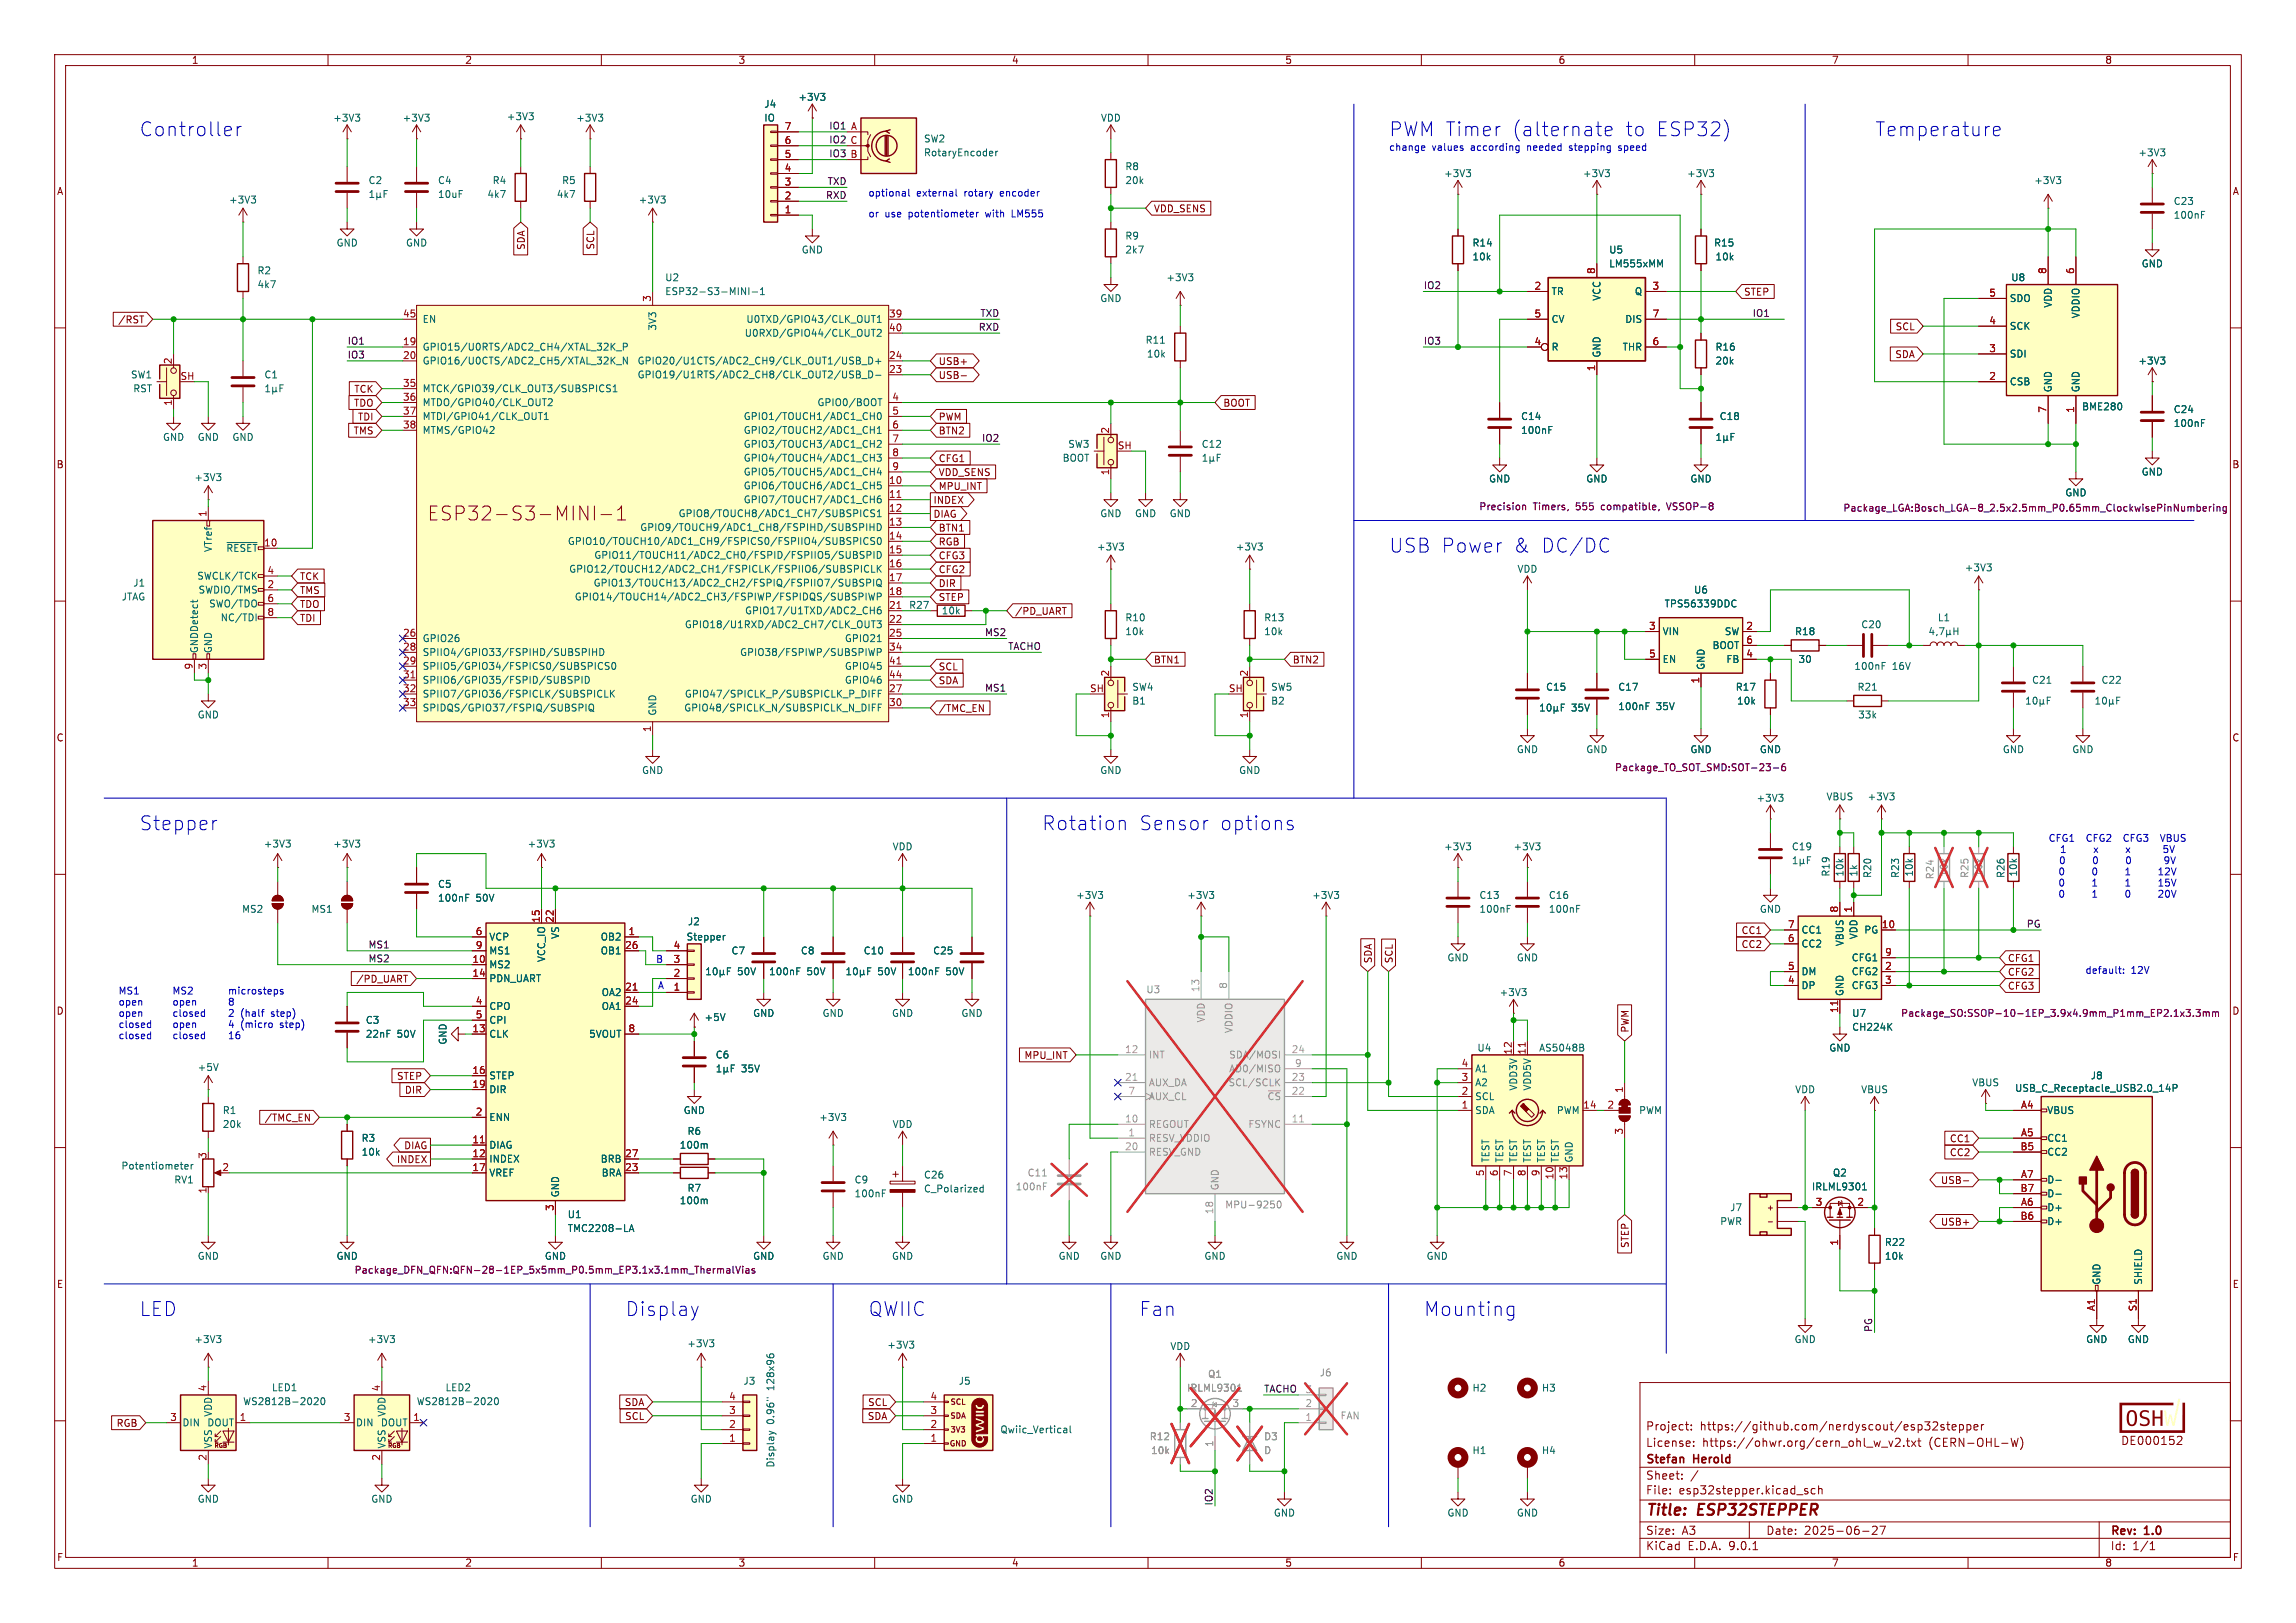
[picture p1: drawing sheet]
<svg xmlns="http://www.w3.org/2000/svg" width="420mm" height="297mm" viewBox="0 0 420 297" stroke-linecap="round" stroke-linejoin="round" font-family="sans-serif">
<defs><g id="words">
<g font-size="3.5" fill="#0000c2">
<text x="25.4" y="25.2">Controller</text>
<text x="254" y="25.2">PWM Timer</text>
<text x="276.4" y="25.2">(alternate</text>
<text x="297" y="25.2">to</text>
<text x="302.7" y="25.2">ESP32)</text>
<text x="342.9" y="25.2">Temperature</text>
<text x="254" y="101.4">USB Power</text>
<text x="276.6" y="101.4">&amp;</text>
<text x="281.7" y="101.4">DC/DC</text>
<text x="25.4" y="152.2">Stepper</text>
<text x="190.5" y="152.2">Rotation</text>
<text x="208.2" y="152.2">Sensor</text>
<text x="222.9" y="152.2">options</text>
<text x="25.4" y="241">LED</text>
<text x="114.3" y="241">Display</text>
<text x="158.7" y="241">QWIIC</text>
<text x="208.3" y="241">Fan</text>
<text x="260.3" y="241">Mounting</text>
</g>
<text font-size="3.5" fill="#840000" x="78.2" y="95.5">ESP32-S3-MINI-1</text>
<g font-size="2.8" fill="#840000">
<text x="301" y="277.9">Title:</text>
<text x="310.6" y="277.9">ESP32STEPPER</text>
</g>
<g font-size="2.1" fill="#840000">
<text x="301" y="262">Project:</text>
<text x="310.9" y="262">https://github.com/nerdyscout/esp32stepper</text>
<text x="301" y="268.2">Stefan</text>
<text x="301" y="265">License:</text>
<text x="309.9" y="268.2">Herold</text>
<text x="311.4" y="265">https://ohwr.org/cern_ohl_w_v2.txt</text>
<text x="352.9" y="265">(CERN-OHL-W)</text>
<text x="387.9" y="264.6">DE000152</text>
<text x="301" y="273.7">File:</text>
<text x="301" y="271">Sheet:</text>
<text x="307.1" y="273.7">esp32stepper.kicad_sch</text>
<text x="301" y="281.1">Size:</text>
<text x="307.6" y="281.1">A3</text>
<text x="323" y="281.1">Date:</text>
<text x="330" y="281.1">2025-06-27</text>
<text x="386" y="281.3">Rev:</text>
<text x="392.4" y="281.3">1.0</text>
<text x="301" y="283.9">KiCad</text>
<text x="308.7" y="283.9">E.D.A.</text>
<text x="316.3" y="283.9">9.0.1</text>
<text x="386" y="283.9">Id:</text>
<text x="390.1" y="283.9">1/1</text>
</g>
<g font-size="1.8" fill="#840000">
<text x="35" y="11.9">1</text>
<text x="85" y="11.9">2</text>
<text x="135" y="11.9">3</text>
<text x="185" y="11.9">4</text>
<text x="235" y="11.9">5</text>
<text x="285" y="11.9">6</text>
<text x="335" y="11.9">7</text>
<text x="385" y="11.9">8</text>
<text x="10.3" y="35.9">A</text>
<text x="408.3" y="35.9">A</text>
<text x="211" y="39.1">VDD_SENS</text>
<text x="96.2" y="45.8" transform="rotate(-90 96.2 45.8)">SDA</text>
<text x="108.9" y="45.8" transform="rotate(-90 108.9 45.8)">SCL</text>
<text x="21.5" y="59.4">/RST</text>
<text x="318.9" y="54.3">STEP</text>
<text x="346.6" y="65.7">SDA</text>
<text x="346.7" y="60.6">SCL</text>
<text x="171.6" y="67">USB+</text>
<text x="171.6" y="69.5">USB-</text>
<text x="64.6" y="74.6">TDO</text>
<text x="64.7" y="72.1">TCK</text>
<text x="65.4" y="77.2">TDI</text>
<text x="171.6" y="77.2">PWM</text>
<text x="223.7" y="74.6">BOOT</text>
<text x="64.6" y="79.7">TMS</text>
<text x="171.6" y="79.7">BTN2</text>
<text x="10.3" y="85.9">B</text>
<text x="171.6" y="87.3">VDD_SENS</text>
<text x="171.6" y="84.8">CFG1</text>
<text x="171.6" y="89.9">MPU_INT</text>
<text x="408.2" y="85.9">B</text>
<text x="170.7" y="94.9">DIAG</text>
<text x="170.7" y="92.4">INDEX</text>
<text x="171.6" y="97.5">BTN1</text>
<text x="171.6" y="100">RGB</text>
<text x="54.8" y="106.4">TCK</text>
<text x="171.6" y="105.1">CFG2</text>
<text x="171.6" y="107.6">DIR</text>
<text x="171.6" y="102.6">CFG3</text>
<text x="54.8" y="111.4">TDO</text>
<text x="54.8" y="108.9">TMS</text>
<text x="54.8" y="114">TDI</text>
<text x="171.6" y="110.2">STEP</text>
<text x="185.6" y="112.7">/PD_UART</text>
<text x="171.6" y="125.4">SDA</text>
<text x="171.6" y="122.9">SCL</text>
<text x="211" y="121.6">BTN1</text>
<text x="236.4" y="121.6">BTN2</text>
<text x="171.6" y="130.5">/TMC_EN</text>
<text x="10.3" y="135.9">C</text>
<text x="408.2" y="135.9">C</text>
<text x="318.5" y="173.7">CC2</text>
<text x="318.5" y="171.1">CC1</text>
<text x="251.1" y="176.4" transform="rotate(-90 251.1 176.4)">SDA</text>
<text x="255" y="176.4" transform="rotate(-90 255 176.4)">SCL</text>
<text x="367.2" y="176.2">CFG1</text>
<text x="367.2" y="178.8">CFG2</text>
<text x="10.3" y="185.9">D</text>
<text x="65.1" y="180">/PD_UART</text>
<text x="367.2" y="181.3">CFG3</text>
<text x="408.2" y="185.9">D</text>
<text x="298.1" y="189.1" transform="rotate(-90 298.1 189.1)">PWM</text>
<text x="72.5" y="197.8">STEP</text>
<text x="187.3" y="194">MPU_INT</text>
<text x="74" y="200.3">DIR</text>
<text x="48.3" y="205.4">/TMC_EN</text>
<text x="356.6" y="209.2">CC1</text>
<text x="72.5" y="213">INDEX</text>
<text x="73.8" y="210.5">DIAG</text>
<text x="356.6" y="211.8">CC2</text>
<text x="354.9" y="216.9">USB-</text>
<text x="354.9" y="224.5">USB+</text>
<text x="298.1" y="228.5" transform="rotate(-90 298.1 228.5)">STEP</text>
<text x="10.3" y="235.9">E</text>
<text x="408.3" y="235.9">E</text>
<text x="114.2" y="257.5">SDA</text>
<text x="158.7" y="257.5">SCL</text>
<text x="21.2" y="261.3">RGB</text>
<text x="114.2" y="260">SCL</text>
<text x="158.6" y="260">SDA</text>
<text x="10.3" y="285.9">F</text>
<text x="35" y="286.9">1</text>
<text x="85" y="286.9">2</text>
<text x="135" y="286.9">3</text>
<text x="185" y="286.9">4</text>
<text x="235" y="286.9">5</text>
<text x="285" y="286.9">6</text>
<text x="335" y="286.9">7</text>
<text x="385" y="286.9">8</text>
<text x="408.3" y="285.9">F</text>
</g>
<g font-size="1.8" fill="#006464">
<text x="60.9" y="22.5">+3V3</text>
<text x="73.6" y="22.5">+3V3</text>
<text x="92.6" y="22.2">+3V3</text>
<text x="105.3" y="22.5">+3V3</text>
<text x="139.7" y="19.9">J4</text>
<text x="139.7" y="22.5">IO</text>
<text x="145.9" y="18.6">+3V3</text>
<text x="201.3" y="22.5">VDD</text>
<text x="168.9" y="28.8">RotaryEncoder</text>
<text x="168.9" y="26.3">SW2</text>
<text x="391.1" y="28.8">+3V3</text>
<text x="67.3" y="33.9">C2</text>
<text x="80" y="33.9">C4</text>
<text x="90" y="33.9">R4</text>
<text x="102.7" y="33.9">R5</text>
<text x="205.7" y="31.3">R8</text>
<text x="205.7" y="33.9">20k</text>
<text x="264.1" y="32.6">+3V3</text>
<text x="289.5" y="32.6">+3V3</text>
<text x="308.5" y="32.6">+3V3</text>
<text x="372" y="33.9">+3V3</text>
<text x="41.8" y="37.4">+3V3</text>
<text x="80" y="36.4">10uF</text>
<text x="89" y="36.4">4k7</text>
<text x="101.8" y="36.4">4k7</text>
<text x="116.7" y="37.4">+3V3</text>
<text x="397.5" y="40.2">100nF</text>
<text x="397.5" y="37.7">C23</text>
<text x="61.5" y="45.3">GND</text>
<text x="74.2" y="45.3">GND</text>
<text x="146.6" y="46.6">GND</text>
<text x="205.7" y="44">R9</text>
<text x="205.7" y="46.6">2k7</text>
<text x="269.2" y="47.9">10k</text>
<text x="269.2" y="45.3">R14</text>
<text x="294.3" y="46.6">U5</text>
<text x="313.4" y="45.3">R15</text>
<text x="313.7" y="47.9">10k</text>
<text x="47" y="50.4">R2</text>
<text x="47" y="52.9">4k7</text>
<text x="121.6" y="51.7">U2</text>
<text x="213.3" y="51.7">+3V3</text>
<text x="294.3" y="49.1">LM555xMM</text>
<text x="367.8" y="51.7">U8</text>
<text x="391.7" y="49.1">GND</text>
<text x="77.2" y="59.3">EN</text>
<text x="121.6" y="54.2">ESP32-S3-MINI-1</text>
<text x="136.4" y="59.3">U0TXD/GPIO43/CLK_OUT1</text>
<text x="201.2" y="55.5">GND</text>
<text x="283.7" y="54.2">TR</text>
<text x="283.7" y="59.3">CV</text>
<text x="293" y="55.1" transform="rotate(-90 293 55.1)">VCC</text>
<text x="297.2" y="59.3">DIS</text>
<text x="298.9" y="54.2">Q</text>
<text x="367.5" y="55.5">SDO</text>
<text x="375.5" y="56.4" transform="rotate(-90 375.5 56.4)">VDD</text>
<text x="380.6" y="58.3" transform="rotate(-90 380.6 58.3)">VDDIO</text>
<text x="77.2" y="64.4">GPIO15/U0RTS/ADC2_CH4/XTAL_32K_P</text>
<text x="120.2" y="60.6" transform="rotate(-90 120.2 60.6)">3V3</text>
<text x="136.1" y="61.8">U0RXD/GPIO44/CLK_OUT2</text>
<text x="209.5" y="63.1">R11</text>
<text x="209.7" y="65.6">10k</text>
<text x="283.7" y="64.4">R</text>
<text x="293" y="65.5" transform="rotate(-90 293 65.5)">GND</text>
<text x="296.7" y="64.4">THR</text>
<text x="313.7" y="64.4">R16</text>
<text x="367.5" y="60.6">SCK</text>
<text x="367.5" y="65.6">SDI</text>
<text x="23.9" y="69.4">SW1</text>
<text x="24.3" y="72">RST</text>
<text x="48.3" y="69.4">C1</text>
<text x="77.2" y="66.9">GPIO16/U0CTS/ADC2_CH5/XTAL_32K_N</text>
<text x="77.2" y="72">MTCK/GPIO39/CLK_OUT3/SUBSPICS1</text>
<text x="116.5" y="66.9">GPIO20/U1CTS/ADC2_CH9/CLK_OUT1/USB_D+</text>
<text x="116.5" y="69.4">GPIO19/U1RTS/ADC2_CH8/CLK_OUT2/USB_D-</text>
<text x="313.7" y="66.9">20k</text>
<text x="367.5" y="70.7">CSB</text>
<text x="375.5" y="71.9" transform="rotate(-90 375.5 71.9)">GND</text>
<text x="380.6" y="71.9" transform="rotate(-90 380.6 71.9)">GND</text>
<text x="391.1" y="66.9">+3V3</text>
<text x="77.2" y="74.5">MTDO/GPIO40/CLK_OUT2</text>
<text x="77.2" y="77.1">MTDI/GPIO41/CLK_OUT1</text>
<text x="135.9" y="77.1">GPIO1/TOUCH1/ADC1_CH0</text>
<text x="149.4" y="74.5">GPIO0/BOOT</text>
<text x="278.1" y="77.1">C14</text>
<text x="314.5" y="77.1">C18</text>
<text x="380.8" y="75.3">BME280</text>
<text x="397.5" y="75.8">C24</text>
<text x="29.7" y="80.9">GND</text>
<text x="36.1" y="80.9">GND</text>
<text x="42.4" y="80.9">GND</text>
<text x="77.2" y="79.6">MTMS/GPIO42</text>
<text x="135.9" y="79.6">GPIO2/TOUCH2/ADC1_CH1</text>
<text x="135.9" y="82.1">GPIO3/TOUCH3/ADC1_CH2</text>
<text x="195.3" y="82.1">SW3</text>
<text x="219.7" y="82.1">C12</text>
<text x="278.1" y="79.6">100nF</text>
<text x="397.5" y="78.3">100nF</text>
<text x="35.5" y="88.2">+3V3</text>
<text x="135.9" y="84.7">GPIO4/TOUCH4/ADC1_CH3</text>
<text x="135.9" y="87.2">GPIO5/TOUCH5/ADC1_CH4</text>
<text x="135.9" y="89.8">GPIO6/TOUCH6/ADC1_CH5</text>
<text x="194.3" y="84.7">BOOT</text>
<text x="272.3" y="88.5">GND</text>
<text x="290.1" y="88.5">GND</text>
<text x="309.1" y="88.5">GND</text>
<text x="391.7" y="87.2">GND</text>
<text x="124" y="94.8">GPIO8/TOUCH8/ADC1_CH7/SUBSPICS1</text>
<text x="135.9" y="92.3">GPIO7/TOUCH7/ADC1_CH6</text>
<text x="201.2" y="94.8">GND</text>
<text x="207.5" y="94.8">GND</text>
<text x="213.9" y="94.8">GND</text>
<text x="377.7" y="91">GND</text>
<text x="39" y="101.1" transform="rotate(-90 39 101.1)">VTref</text>
<text x="41.3" y="101.2">~{RESET}</text>
<text x="103.8" y="99.9">GPIO10/TOUCH10/ADC1_CH9/FSPICS0/FSPIIO4/SUBSPICS0</text>
<text x="117" y="97.4">GPIO9/TOUCH9/ADC1_CH8/FSPIHD/SUBSPIHD</text>
<text x="200.6" y="100.9">+3V3</text>
<text x="226" y="100.9">+3V3</text>
<text x="24.3" y="107.5">J1</text>
<text x="36" y="106.3">SWCLK/TCK</text>
<text x="104" y="105">GPIO12/TOUCH12/ADC2_CH1/FSPICLK/FSPIIO6/SUBSPICLK</text>
<text x="108.5" y="107.5">GPIO13/TOUCH13/ADC2_CH2/FSPIQ/FSPIIO7/SUBSPIQ</text>
<text x="108.6" y="102.5">GPIO11/TOUCH11/ADC2_CH0/FSPID/FSPIIO5/SUBSPID</text>
<text x="277.5" y="105">VDD</text>
<text x="359.3" y="104.7">+3V3</text>
<text x="22.2" y="110.1">JTAG</text>
<text x="36.2" y="108.8">SWDIO/TMS</text>
<text x="38.2" y="111.4">SWO/TDO</text>
<text x="40.3" y="113.9">NC/TDI</text>
<text x="105" y="110.1">GPIO14/TOUCH14/ADC2_CH3/FSPIWP/FSPIDQS/SUBSPIWP</text>
<text x="136.2" y="112.6">GPIO17/U1TXD/ADC2_CH6</text>
<text x="166.2" y="111.6">R27</text>
<text x="172.2" y="112.6">10k</text>
<text x="205.7" y="113.9">R10</text>
<text x="231.1" y="113.9">R13</text>
<text x="304.4" y="111.4">TPS56339DDC</text>
<text x="309.8" y="108.8">U6</text>
<text x="354.4" y="113.9">L1</text>
<text x="36.4" y="119.6" transform="rotate(-90 36.4 119.6)">GNDDetect</text>
<text x="39" y="119.6" transform="rotate(-90 39 119.6)">GND</text>
<text x="77.2" y="117.7">GPIO26</text>
<text x="125.2" y="115.2">GPIO18/U1RXD/ADC2_CH7/CLK_OUT3</text>
<text x="154.4" y="117.7">GPIO21</text>
<text x="205.7" y="116.4">10k</text>
<text x="231.1" y="116.4">10k</text>
<text x="304" y="116.4">VIN</text>
<text x="313.2" y="119">BOOT</text>
<text x="315.4" y="116.4">SW</text>
<text x="328.3" y="116.4">R18</text>
<text x="340.4" y="115.2">C20</text>
<text x="77.2" y="120.2">SPIIO4/GPIO33/FSPIHD/SUBSPIHD</text>
<text x="77.2" y="122.8">SPIIO5/GPIO34/FSPICS0/SUBSPICS0</text>
<text x="77.2" y="125.3">SPIIO6/GPIO35/FSPID/SUBSPID</text>
<text x="135.3" y="120.2">GPIO38/FSPIWP/SUBSPIWP</text>
<text x="154.4" y="122.8">GPIO45</text>
<text x="154.4" y="125.3">GPIO46</text>
<text x="304" y="121.5">EN</text>
<text x="312" y="122.7" transform="rotate(-90 312 122.7)">GND</text>
<text x="315.7" y="121.5">FB</text>
<text x="328.9" y="121.5">30</text>
<text x="339.1" y="122.8">100nF</text>
<text x="346.1" y="122.8">16V</text>
<text x="371.6" y="125.3">C21</text>
<text x="384.3" y="125.3">C22</text>
<text x="36.1" y="131.7">GND</text>
<text x="77.2" y="127.9">SPIIO7/GPIO36/FSPICLK/SUBSPICLK</text>
<text x="77.2" y="130.4">SPIDQS/GPIO37/FSPIQ/SUBSPIQ</text>
<text x="120.2" y="131.1" transform="rotate(-90 120.2 131.1)">GND</text>
<text x="125.1" y="130.4">GPIO48/SPICLK_N/SUBSPICLK_N_DIFF</text>
<text x="125.2" y="127.9">GPIO47/SPICLK_P/SUBSPICLK_P_DIFF</text>
<text x="207" y="129.1">B1</text>
<text x="207" y="126.6">SW4</text>
<text x="232.4" y="129.1">B2</text>
<text x="232.4" y="126.6">SW5</text>
<text x="282.7" y="126.6">C15</text>
<text x="287.5" y="130.4">35V</text>
<text x="295.9" y="130.1">100nF</text>
<text x="295.9" y="126.6">C17</text>
<text x="303" y="130.1">35V</text>
<text x="317.4" y="126.6">R17</text>
<text x="317.6" y="129.1">10k</text>
<text x="339.7" y="126.6">R21</text>
<text x="339.8" y="131.7">33k</text>
<text x="117.3" y="141.8">GND</text>
<text x="201.2" y="141.8">GND</text>
<text x="226.6" y="141.8">GND</text>
<text x="277.4" y="138">GND</text>
<text x="290.1" y="138">GND</text>
<text x="309.1" y="138">GND</text>
<text x="321.8" y="138">GND</text>
<text x="366.3" y="138">GND</text>
<text x="379" y="138">GND</text>
<text x="321.2" y="146.9">+3V3</text>
<text x="334" y="146.7">VBUS</text>
<text x="341.5" y="146.7">+3V3</text>
<text x="48.2" y="155.3">+3V3</text>
<text x="60.9" y="155.3">+3V3</text>
<text x="96.4" y="155.3">+3V3</text>
<text x="163.2" y="155.8">VDD</text>
<text x="264.1" y="155.8">+3V3</text>
<text x="276.8" y="155.8">+3V3</text>
<text x="327.7" y="155.8">C19</text>
<text x="334.9" y="160.5" transform="rotate(-90 334.9 160.5)">R19</text>
<text x="337.4" y="160.5" transform="rotate(-90 337.4 160.5)">10k</text>
<text x="340" y="160.5" transform="rotate(-90 340 160.5)">1k</text>
<text x="342.5" y="160.8" transform="rotate(-90 342.5 160.8)">R20</text>
<text x="347.6" y="160.8" transform="rotate(-90 347.6 160.8)">R23</text>
<text x="350.1" y="160.5" transform="rotate(-90 350.1 160.5)">10k</text>
<text x="366.9" y="160.8" transform="rotate(-90 366.9 160.8)">R26</text>
<text x="369.2" y="160.5" transform="rotate(-90 369.2 160.5)">10k</text>
<text x="44.2" y="167.2">MS2</text>
<text x="56.9" y="167.2">MS1</text>
<text x="80" y="162.7">C5</text>
<text x="80" y="165.2">100nF</text>
<text x="87.1" y="165.2">50V</text>
<text x="196.7" y="164.7">+3V3</text>
<text x="217.1" y="164.7">+3V3</text>
<text x="239.9" y="164.7">+3V3</text>
<text x="270.5" y="167.2">100nF</text>
<text x="270.5" y="164.7">C13</text>
<text x="283.2" y="167.2">100nF</text>
<text x="283.2" y="164.7">C16</text>
<text x="321.8" y="167.2">GND</text>
<text x="89.4" y="172.3">VCP</text>
<text x="102.5" y="171.9" transform="rotate(-90 102.5 171.9)">VS</text>
<text x="109.8" y="172.3">OB2</text>
<text x="125.5" y="172.3">Stepper</text>
<text x="125.7" y="169.5">J2</text>
<text x="329.4" y="171">CC1</text>
<text x="329.4" y="173.6">CC2</text>
<text x="337.4" y="173.2" transform="rotate(-90 337.4 173.2)">VBUS</text>
<text x="340" y="172" transform="rotate(-90 340 172)">VDD</text>
<text x="340.9" y="171">PG</text>
<text x="89.4" y="174.9">MS1</text>
<text x="89.4" y="177.4">MS2</text>
<text x="89.4" y="179.9">PDN_UART</text>
<text x="99.9" y="176.2" transform="rotate(-90 99.9 176.2)">VCC_IO</text>
<text x="109.8" y="174.9">OB1</text>
<text x="133.7" y="174.9">C7</text>
<text x="134.9" y="178.7">50V</text>
<text x="140.6" y="178.7">100nF</text>
<text x="146.4" y="174.9">C8</text>
<text x="147.6" y="178.7">50V</text>
<text x="157.9" y="174.9">C10</text>
<text x="160.6" y="178.7">50V</text>
<text x="166" y="178.7">100nF</text>
<text x="170.6" y="174.9">C25</text>
<text x="173" y="178.7">50V</text>
<text x="264.7" y="176.1">GND</text>
<text x="277.4" y="176.1">GND</text>
<text x="329.4" y="178.7">DM</text>
<text x="338.6" y="176.1">CFG1</text>
<text x="338.6" y="178.7">CFG2</text>
<text x="89.4" y="185">CPO</text>
<text x="110" y="182.5">OA2</text>
<text x="110" y="185">OA1</text>
<text x="274.2" y="182.5">+3V3</text>
<text x="329.4" y="181.2">DP</text>
<text x="337.4" y="182.4" transform="rotate(-90 337.4 182.4)">GND</text>
<text x="338.6" y="181.2">CFG3</text>
<text x="66.8" y="187.6">C3</text>
<text x="66.8" y="190.1">22nF</text>
<text x="72.6" y="190.1">50V</text>
<text x="81.9" y="191.3" transform="rotate(-90 81.9 191.3)">GND</text>
<text x="89.4" y="187.6">CPI</text>
<text x="89.4" y="190.1">CLK</text>
<text x="107.7" y="190.1">5VOUT</text>
<text x="128.8" y="187">+5V</text>
<text x="137.7" y="186.3">GND</text>
<text x="150.4" y="186.3">GND</text>
<text x="163.1" y="186.3">GND</text>
<text x="175.8" y="186.3">GND</text>
<text x="338.7" y="186.3">U7</text>
<text x="338.7" y="188.8">CH224K</text>
<text x="36.1" y="196.2">+5V</text>
<text x="89.4" y="197.7">STEP</text>
<text x="130.8" y="193.9">C6</text>
<text x="135.6" y="196.4">35V</text>
<text x="269.7" y="196.4">A1</text>
<text x="270.2" y="192.6">U4</text>
<text x="281.4" y="192.6">AS5048B</text>
<text x="334.5" y="192.6">GND</text>
<text x="382.3" y="197.7">J8</text>
<text x="89.4" y="200.3">DIR</text>
<text x="269.7" y="199">A2</text>
<text x="269.7" y="201.5">SCL</text>
<text x="277.7" y="199.7" transform="rotate(-90 277.7 199.7)">VDD3V</text>
<text x="280.3" y="199.7" transform="rotate(-90 280.3 199.7)">VDD5V</text>
<text x="328.3" y="200.3">VDD</text>
<text x="340.3" y="200.3">VBUS</text>
<text x="360.7" y="199">VBUS</text>
<text x="368.5" y="200">USB_C_Receptacle_USB2.0_14P</text>
<text x="40.6" y="204.1">R1</text>
<text x="40.6" y="206.6">20k</text>
<text x="66" y="209.1">R3</text>
<text x="89.4" y="205.3">ENN</text>
<text x="125" y="204.1">GND</text>
<text x="125.7" y="207.9">R6</text>
<text x="149.8" y="205.3">+3V3</text>
<text x="163.2" y="206.6">VDD</text>
<text x="269.7" y="204.1">SDA</text>
<text x="284.7" y="204.1">PWM</text>
<text x="299.7" y="204.1">PWM</text>
<text x="374.4" y="204.1">VBUS</text>
<text x="374.4" y="209.1">CC1</text>
<text x="22.1" y="214.2">Potentiometer</text>
<text x="66" y="211.7">10k</text>
<text x="89.4" y="210.4">DIAG</text>
<text x="89.4" y="213">INDEX</text>
<text x="89.4" y="215.5">VREF</text>
<text x="109.8" y="213">BRB</text>
<text x="110" y="215.5">BRA</text>
<text x="124.2" y="210.4">100m</text>
<text x="168.9" y="215.9">C26</text>
<text x="272.6" y="212.9" transform="rotate(-90 272.6 212.9)">TEST</text>
<text x="275.2" y="212.9" transform="rotate(-90 275.2 212.9)">TEST</text>
<text x="277.7" y="212.9" transform="rotate(-90 277.7 212.9)">TEST</text>
<text x="280.3" y="212.9" transform="rotate(-90 280.3 212.9)">TEST</text>
<text x="282.8" y="212.9" transform="rotate(-90 282.8 212.9)">TEST</text>
<text x="285.3" y="212.9" transform="rotate(-90 285.3 212.9)">TEST</text>
<text x="287.9" y="212.9" transform="rotate(-90 287.9 212.9)">GND</text>
<text x="335.2" y="215.5">Q2</text>
<text x="374.4" y="211.7">CC2</text>
<text x="31.8" y="216.8">RV1</text>
<text x="102.5" y="219.2" transform="rotate(-90 102.5 219.2)">GND</text>
<text x="124.2" y="220.6">100m</text>
<text x="125.7" y="218.3">R7</text>
<text x="156.2" y="216.8">C9</text>
<text x="156.2" y="219.3">100nF</text>
<text x="168.9" y="218.4">C_Polarized</text>
<text x="316.4" y="221.8">J7</text>
<text x="331.3" y="218">IRLML9301</text>
<text x="374.4" y="216.8">D-</text>
<text x="374.4" y="219.3">D-</text>
<text x="374.4" y="221.8">D+</text>
<text x="103.8" y="225.7">TMC2208-LA</text>
<text x="103.8" y="223.1">U1</text>
<text x="314.6" y="224.4">PWR</text>
<text x="374.4" y="224.4">D+</text>
<text x="36.1" y="230.7">GND</text>
<text x="61.5" y="230.7">GND</text>
<text x="99.6" y="230.7">GND</text>
<text x="137.7" y="230.7">GND</text>
<text x="150.4" y="230.7">GND</text>
<text x="163.1" y="230.7">GND</text>
<text x="193.5" y="230.7">GND</text>
<text x="201.2" y="230.7">GND</text>
<text x="220.2" y="230.7">GND</text>
<text x="244.3" y="230.7">GND</text>
<text x="260.9" y="230.7">GND</text>
<text x="344.7" y="230.7">10k</text>
<text x="344.7" y="228.2">R22</text>
<text x="384.4" y="235.2" transform="rotate(-90 384.4 235.2)">GND</text>
<text x="392" y="235.2" transform="rotate(-90 392 235.2)">SHIELD</text>
<text x="35.5" y="246">+3V3</text>
<text x="67.2" y="246">+3V3</text>
<text x="328.2" y="246">GND</text>
<text x="381.5" y="246">GND</text>
<text x="389.1" y="246">GND</text>
<text x="125.6" y="246.7">+3V3</text>
<text x="162.2" y="247">+3V3</text>
<text x="214" y="247.2">VDD</text>
<text x="44.4" y="257.3">WS2812B-2020</text>
<text x="49.6" y="254.8">LED1</text>
<text x="76.1" y="257.3">WS2812B-2020</text>
<text x="81.4" y="254.8">LED2</text>
<text x="135.9" y="253.6">J3</text>
<text x="141.8" y="254.3" transform="rotate(-90 141.8 254.3)">128x96</text>
<text x="175.3" y="253.6">J5</text>
<text x="269.2" y="254.9">H2</text>
<text x="281.9" y="254.9">H3</text>
<text x="33.3" y="261.2">DIN</text>
<text x="37.8" y="261.2">DOUT</text>
<text x="39" y="259.4" transform="rotate(-90 39 259.4)">VDD</text>
<text x="65" y="261.2">DIN</text>
<text x="69.6" y="261.2">DOUT</text>
<text x="70.7" y="259.4" transform="rotate(-90 70.7 259.4)">VDD</text>
<text x="141.8" y="260.6" transform="rotate(-90 141.8 260.6)">0.96&quot;</text>
<text x="182.9" y="262.5">Qwiic_Vertical</text>
<text x="39" y="265.2" transform="rotate(-90 39 265.2)">VSS</text>
<text x="70.7" y="265.2" transform="rotate(-90 70.7 265.2)">VSS</text>
<text x="141.8" y="268.7" transform="rotate(-90 141.8 268.7)">Display</text>
<text x="269.2" y="266.3">H1</text>
<text x="281.9" y="266.3">H4</text>
<text x="36.1" y="275.2">GND</text>
<text x="67.8" y="275.2">GND</text>
<text x="126.2" y="275.2">GND</text>
<text x="163.1" y="275.2">GND</text>
<text x="232.9" y="277.7">GND</text>
<text x="264.7" y="277.7">GND</text>
<text x="277.4" y="277.7">GND</text>
</g>
<g font-size="1.8" fill="#a90000">
<text x="143.4" y="23.9">7</text>
<text x="143.4" y="29">5</text>
<text x="143.4" y="26.4">6</text>
<text x="143.4" y="34">3</text>
<text x="143.4" y="31.5">4</text>
<text x="143.4" y="39.1">1</text>
<text x="143.4" y="36.6">2</text>
<text x="280.6" y="53.1">2</text>
<text x="291.8" y="50.2" transform="rotate(-90 291.8 50.2)">8</text>
<text x="302.2" y="53.1">3</text>
<text x="374.4" y="50.2" transform="rotate(-90 374.4 50.2)">8</text>
<text x="379.5" y="50.2" transform="rotate(-90 379.5 50.2)">6</text>
<text x="73.6" y="58.2">45</text>
<text x="119.1" y="55.3" transform="rotate(-90 119.1 55.3)">3</text>
<text x="162.5" y="58.2">39</text>
<text x="280.6" y="58.2">5</text>
<text x="302.2" y="58.2">7</text>
<text x="363.8" y="54.4">5</text>
<text x="363.8" y="59.4">4</text>
<text x="73.6" y="63.2">19</text>
<text x="73.6" y="65.8">20</text>
<text x="162.5" y="60.7">40</text>
<text x="162.5" y="65.8">24</text>
<text x="280.6" y="63.2">4</text>
<text x="302.2" y="63.2">6</text>
<text x="363.8" y="64.5">3</text>
<text x="31.5" y="66.7" transform="rotate(-90 31.5 66.7)">2</text>
<text x="32.9" y="69.6">SH</text>
<text x="73.6" y="70.9">35</text>
<text x="162.5" y="68.3">23</text>
<text x="291.8" y="68" transform="rotate(-90 291.8 68)">1</text>
<text x="363.8" y="69.6">2</text>
<text x="31.5" y="74.4" transform="rotate(-90 31.5 74.4)">1</text>
<text x="73.6" y="73.4">36</text>
<text x="73.6" y="75.9">37</text>
<text x="163.1" y="73.4">4</text>
<text x="163.1" y="75.9">5</text>
<text x="374.4" y="75.6" transform="rotate(-90 374.4 75.6)">7</text>
<text x="379.5" y="75.6" transform="rotate(-90 379.5 75.6)">1</text>
<text x="73.6" y="78.5">38</text>
<text x="163.1" y="78.5">6</text>
<text x="163.1" y="81">7</text>
<text x="163.1" y="83.6">8</text>
<text x="202.9" y="79.4" transform="rotate(-90 202.9 79.4)">2</text>
<text x="204.4" y="82.3">SH</text>
<text x="162.5" y="88.6">10</text>
<text x="163.1" y="86.1">9</text>
<text x="202.9" y="87.1" transform="rotate(-90 202.9 87.1)">1</text>
<text x="37.8" y="94.7" transform="rotate(-90 37.8 94.7)">1</text>
<text x="162.5" y="91.2">11</text>
<text x="162.5" y="93.7">12</text>
<text x="48.2" y="100.1">10</text>
<text x="162.5" y="96.3">13</text>
<text x="162.5" y="98.8">14</text>
<text x="162.5" y="101.3">15</text>
<text x="48.8" y="105.2">4</text>
<text x="48.8" y="107.7">2</text>
<text x="162.5" y="103.9">16</text>
<text x="162.5" y="106.4">17</text>
<text x="48.8" y="110.2">6</text>
<text x="48.8" y="112.8">8</text>
<text x="162.5" y="109">18</text>
<text x="162.5" y="111.5">21</text>
<text x="73.6" y="116.6">26</text>
<text x="73.6" y="119.1">28</text>
<text x="162.5" y="114">22</text>
<text x="162.5" y="116.6">25</text>
<text x="162.5" y="119.1">34</text>
<text x="301.6" y="115.3">3</text>
<text x="319.3" y="115.3">2</text>
<text x="319.3" y="117.9">6</text>
<text x="35.3" y="122.6" transform="rotate(-90 35.3 122.6)">9</text>
<text x="37.8" y="122.6" transform="rotate(-90 37.8 122.6)">3</text>
<text x="73.6" y="121.7">29</text>
<text x="73.6" y="124.2">31</text>
<text x="162.5" y="121.7">41</text>
<text x="162.5" y="124.2">44</text>
<text x="202.9" y="123.9" transform="rotate(-90 202.9 123.9)">2</text>
<text x="228.3" y="123.9" transform="rotate(-90 228.3 123.9)">2</text>
<text x="301.6" y="120.4">5</text>
<text x="310.9" y="125.2" transform="rotate(-90 310.9 125.2)">1</text>
<text x="319.3" y="120.4">4</text>
<text x="73.6" y="126.7">32</text>
<text x="73.6" y="129.3">33</text>
<text x="162.5" y="126.7">27</text>
<text x="162.5" y="129.3">30</text>
<text x="199.3" y="126.7">SH</text>
<text x="202.9" y="131.5" transform="rotate(-90 202.9 131.5)">1</text>
<text x="224.7" y="126.7">SH</text>
<text x="228.3" y="131.5" transform="rotate(-90 228.3 131.5)">1</text>
<text x="119.1" y="134.1" transform="rotate(-90 119.1 134.1)">1</text>
<text x="336.3" y="167.1" transform="rotate(-90 336.3 167.1)">8</text>
<text x="338.8" y="167.1" transform="rotate(-90 338.8 167.1)">1</text>
<text x="86.9" y="171.2">6</text>
<text x="86.9" y="173.7">9</text>
<text x="98.8" y="169" transform="rotate(-90 98.8 169)">15</text>
<text x="101.3" y="169" transform="rotate(-90 101.3 169)">22</text>
<text x="114.3" y="173.7">26</text>
<text x="114.9" y="171.2">1</text>
<text x="123.1" y="173.7">4</text>
<text x="327" y="169.9">7</text>
<text x="327" y="172.5">6</text>
<text x="344.1" y="169.9">10</text>
<text x="86.3" y="176.3">10</text>
<text x="86.3" y="178.8">14</text>
<text x="123.1" y="178.8">2</text>
<text x="123.1" y="176.3">3</text>
<text x="327" y="177.5">5</text>
<text x="344.7" y="175">9</text>
<text x="344.7" y="177.5">2</text>
<text x="86.9" y="183.9">4</text>
<text x="114.3" y="181.4">21</text>
<text x="114.3" y="183.9">24</text>
<text x="123.1" y="181.4">1</text>
<text x="327" y="180.1">4</text>
<text x="336.3" y="185.5" transform="rotate(-90 336.3 185.5)">11</text>
<text x="344.7" y="180.1">3</text>
<text x="86.3" y="189">13</text>
<text x="86.9" y="186.4">5</text>
<text x="114.9" y="189">8</text>
<text x="86.3" y="196.6">16</text>
<text x="267.3" y="195.3">4</text>
<text x="267.3" y="197.9">3</text>
<text x="276.6" y="193.1" transform="rotate(-90 276.6 193.1)">12</text>
<text x="279.1" y="193.1" transform="rotate(-90 279.1 193.1)">11</text>
<text x="86.3" y="199.1">19</text>
<text x="267.3" y="200.4">2</text>
<text x="267.3" y="202.9">1</text>
<text x="289.5" y="202.9">14</text>
<text x="293.9" y="202.9">2</text>
<text x="296.9" y="200.1" transform="rotate(-90 296.9 200.1)">1</text>
<text x="369.6" y="202.9">A4</text>
<text x="86.3" y="209.3">11</text>
<text x="86.9" y="204.2">2</text>
<text x="296.9" y="207.7" transform="rotate(-90 296.9 207.7)">3</text>
<text x="369.6" y="208">A5</text>
<text x="37.8" y="212.2" transform="rotate(-90 37.8 212.2)">3</text>
<text x="40.6" y="214.4">2</text>
<text x="86.3" y="211.8">12</text>
<text x="86.3" y="214.4">17</text>
<text x="114.3" y="211.8">27</text>
<text x="114.3" y="214.4">23</text>
<text x="271.5" y="215.3" transform="rotate(-90 271.5 215.3)">5</text>
<text x="274.1" y="215.3" transform="rotate(-90 274.1 215.3)">6</text>
<text x="276.6" y="215.3" transform="rotate(-90 276.6 215.3)">7</text>
<text x="279.1" y="215.3" transform="rotate(-90 279.1 215.3)">8</text>
<text x="281.7" y="215.3" transform="rotate(-90 281.7 215.3)">9</text>
<text x="284.2" y="215.9" transform="rotate(-90 284.2 215.9)">10</text>
<text x="286.8" y="215.9" transform="rotate(-90 286.8 215.9)">13</text>
<text x="369.5" y="210.6">B5</text>
<text x="369.6" y="215.6">A7</text>
<text x="37.8" y="218.5" transform="rotate(-90 37.8 218.5)">1</text>
<text x="101.3" y="221.7" transform="rotate(-90 101.3 221.7)">3</text>
<text x="332" y="220.7">3</text>
<text x="339.7" y="220.7">2</text>
<text x="369.5" y="218.2">B7</text>
<text x="369.6" y="220.7">A6</text>
<text x="369.5" y="223.3">B6</text>
<text x="336.3" y="228" transform="rotate(-90 336.3 228)">1</text>
<text x="383.3" y="240" transform="rotate(-90 383.3 240)">A1</text>
<text x="390.9" y="240.1" transform="rotate(-90 390.9 240.1)">S1</text>
<text x="37.8" y="254.7" transform="rotate(-90 37.8 254.7)">4</text>
<text x="69.6" y="254.7" transform="rotate(-90 69.6 254.7)">4</text>
<text x="133.3" y="256.3">4</text>
<text x="170.1" y="256.3">4</text>
<text x="31" y="260.1">3</text>
<text x="43.7" y="260.1">1</text>
<text x="62.8" y="260.1">3</text>
<text x="75.5" y="260.1">1</text>
<text x="133.3" y="263.9">1</text>
<text x="133.3" y="261.4">2</text>
<text x="133.3" y="258.8">3</text>
<text x="170.1" y="258.8">3</text>
<text x="170.1" y="261.4">2</text>
<text x="170.1" y="263.9">1</text>
<text x="37.8" y="267.4" transform="rotate(-90 37.8 267.4)">2</text>
<text x="69.6" y="267.4" transform="rotate(-90 69.6 267.4)">2</text>
</g>
<g font-size="1.8" fill="#0f0f0f">
<text x="151.6" y="23.8">IO1 A</text>
<text x="151.6" y="28.9">IO3 B</text>
<text x="151.6" y="26.3">IO2 C</text>
<text x="151.3" y="33.9">TXD</text>
<text x="151" y="36.5">RXD</text>
<text x="260.3" y="53">IO2</text>
<text x="179.2" y="58.1">TXD</text>
<text x="320.5" y="58.1">IO1</text>
<text x="63.5" y="65.7">IO3</text>
<text x="63.5" y="63.2">IO1</text>
<text x="178.9" y="60.6">RXD</text>
<text x="260.3" y="63.2">IO3</text>
<text x="179.5" y="80.9">IO2</text>
<text x="180.1" y="116.5">MS2</text>
<text x="184.3" y="119">TACHO</text>
<text x="180.1" y="126.7">MS1</text>
<text x="67.3" y="173.6">MS1</text>
<text x="370.6" y="169.8">PG</text>
<text x="67.3" y="176.2">MS2</text>
<text x="342.6" y="243.8" transform="rotate(-90 342.6 243.8)">PG</text>
<text x="231.1" y="254.9">TACHO</text>
<text x="221.9" y="275.6" transform="rotate(-90 221.9 275.6)">IO2</text>
</g>
<g font-size="1.8" fill="#0000c2">
<text x="254" y="27.7">change</text>
<text x="261.9" y="27.7">values</text>
<text x="269.2" y="27.7">according</text>
<text x="279.6" y="27.7">needed</text>
<text x="287.5" y="27.7">stepping</text>
<text x="296.7" y="27.7">speed</text>
<text x="158.7" y="40">or</text>
<text x="158.7" y="36.2">optional</text>
<text x="161.9" y="40">use</text>
<text x="166.3" y="40">potentiometer</text>
<text x="167.7" y="36.2">external</text>
<text x="176.5" y="36.2">rotary</text>
<text x="180.6" y="40">with</text>
<text x="183.2" y="36.2">encoder</text>
<text x="185.6" y="40">LM555</text>
<text x="374.6" y="154.3">CFG1</text>
<text x="381.8" y="154.3">CFG2</text>
<text x="389" y="154.3">CFG3</text>
<text x="396.2" y="154.3">VBUS</text>
<text x="376.4" y="160.4">0</text>
<text x="376.5" y="158.3">0</text>
<text x="376.7" y="156.3">1</text>
<text x="383.5" y="160.4">0</text>
<text x="383.6" y="158.3">0</text>
<text x="383.8" y="156.3">x</text>
<text x="397.6" y="160.4">12V</text>
<text x="376.4" y="162.4">0</text>
<text x="376.4" y="164.5">0</text>
<text x="383.5" y="162.4">1</text>
<text x="383.5" y="164.5">1</text>
<text x="397.6" y="162.4">15V</text>
<text x="397.6" y="164.5">20V</text>
<text x="119.9" y="176.4">B</text>
<text x="381.4" y="178.4">default:</text>
<text x="389.8" y="178.4">12V</text>
<text x="21.6" y="182.1">MS1 MS2 microsteps</text>
<text x="21.6" y="184.1">open open</text>
<text x="120.3" y="181.2">A</text>
<text x="21.6" y="186.2">open closed 2</text>
<text x="21.6" y="188.2">closed open 4</text>
<text x="21.6" y="190.2">closed closed 16</text>
<text x="44" y="186.2">(half</text>
<text x="44" y="188.2">(micro</text>
<text x="49.7" y="186.2">step)</text>
<text x="51.3" y="188.2">step)</text>
</g>
<g font-size="1.8" fill="#840084">
<text x="270.5" y="93.6">Precision</text>
<text x="280.4" y="93.6">Timers,</text>
<text x="288.4" y="93.6">555</text>
<text x="293.2" y="93.6">compatible,</text>
<text x="305.4" y="93.6">VSSOP-8</text>
<text x="337.1" y="93.8">Package_LGA:Bosch_LGA-8_2.5x2.5mm_P0.65mm_ClockwisePinNumbering</text>
<text x="295.3" y="141.3">Package_TO_SOT_SMD:SOT-23-6</text>
<text x="347.7" y="186.3">Package_SO:SSOP-10-1EP_3.9x4.9mm_P1mm_EP2.1x3.3mm</text>
<text x="64.8" y="233.3">Package_DFN_QFN:QFN-28-1EP_5x5mm_P0.5mm_EP3.1x3.1mm_ThermalVias</text>
</g>
<g font-size="1.8" fill="#939391">
<text x="353.9" y="161" transform="rotate(-90 353.9 161)">R24</text>
<text x="356.5" y="160.5" transform="rotate(-90 356.5 160.5)">10k</text>
<text x="360.3" y="160.8" transform="rotate(-90 360.3 160.8)">R25</text>
<text x="362.8" y="160.5" transform="rotate(-90 362.8 160.5)">10k</text>
<text x="209.6" y="182">U3</text>
<text x="220.6" y="187.2" transform="rotate(-90 220.6 187.2)">VDD</text>
<text x="225.7" y="189.2" transform="rotate(-90 225.7 189.2)">VDDIO</text>
<text x="210.1" y="193.9">INT</text>
<text x="224.7" y="193.9">SDA/MOSI</text>
<text x="224.7" y="196.4">AD0/MISO</text>
<text x="210.1" y="199">AUX_DA</text>
<text x="210.1" y="201.5">AUX_CL</text>
<text x="224.6" y="199">SCL/SCLK</text>
<text x="231.8" y="201.5">~{CS}</text>
<text x="210.1" y="206.6">REGOUT</text>
<text x="210.1" y="209.1">RESV_VDDIO</text>
<text x="228.3" y="206.6">FSYNC</text>
<text x="187.9" y="215.5">C11</text>
<text x="210.1" y="211.7">RESV_GND</text>
<text x="185.7" y="218">100nF</text>
<text x="223.1" y="217.9" transform="rotate(-90 223.1 217.9)">GND</text>
<text x="224" y="221.3">MPU-9250</text>
<text x="217" y="254.9">IRLML9301</text>
<text x="220.9" y="252.3">Q1</text>
<text x="241.3" y="252.1">J6</text>
<text x="210.2" y="263.8">R12</text>
<text x="231.1" y="263.8">D3</text>
<text x="245.1" y="259.9">FAN</text>
<text x="210.5" y="266.3">10k</text>
<text x="231.1" y="266.3">D</text>
</g>
<g font-size="1.8" fill="#a5a4a2">
<text x="219.5" y="181.7" transform="rotate(-90 219.5 181.7)">13</text>
<text x="224.5" y="181" transform="rotate(-90 224.5 181)">8</text>
<text x="205.7" y="192.8">12</text>
<text x="205.7" y="197.9">21</text>
<text x="236.2" y="192.8">24</text>
<text x="236.2" y="197.9">23</text>
<text x="236.8" y="195.3">9</text>
<text x="206.3" y="200.4">7</text>
<text x="236.2" y="200.4">22</text>
<text x="205.7" y="205.5">10</text>
<text x="206.3" y="208">1</text>
<text x="236.2" y="205.5">11</text>
<text x="205.7" y="210.6">20</text>
<text x="222" y="222.3" transform="rotate(-90 222 222.3)">18</text>
<text x="217.7" y="257.6">2</text>
<text x="225.4" y="257.6">3</text>
<text x="238.7" y="257.6">2</text>
<text x="238.7" y="255">3</text>
<text x="238.7" y="260.1">1</text>
<text x="222" y="264.9" transform="rotate(-90 222 264.9)">1</text>
</g>
<g font-size="1.4" fill="#840000">
<text x="323.1" y="221.7">+</text>
<text x="173.8" y="257.3">SCL</text>
<text x="173.7" y="259.8">SDA</text>
<text x="173.8" y="262.3">3V3</text>
<text x="173.6" y="264.9">GND</text>
</g>
<g font-size="1.1" fill="#840000">
<text x="39.1" y="265.2">RGB</text>
<text x="70.8" y="265.2">RGB</text>
</g>
</g></defs>
<g fill="none" stroke="#840000" stroke-width=".18">
<path d="M10 10h400v277h-400zM12 12h396v273h-396zM60 10v2M110 10v2M160 10v2M210 10v2M260 10v2M310 10v2M360 10v2M10 60h2M215.9 78.7v2.8M408 60h2"/>
<path d="M215.9 90.2v1.2h-1.3l1.3 1.3 1.3-1.3h-1.3M215.9 83.6v2.8M10 110h2M408 110h2M10 160h2M344.2 149.9h.1M344.2 147.3l.7 1.3M344.2 147.3l-.8 1.3M344.2 147.3v2.6M408 160h2M323.8 162.6v1.2h1.3l-1.3 1.3-1.2-1.3h1.2M10 210h2"/>
<path d="M123.2 212.1h1.3M123.2 214.6h1.3M129.5 212.1h1.3M129.5 214.6h1.3M408 210h2M101.6 226.1v1.2h1.3l-1.3 1.3-1.3-1.3h1.3M139.7 226.1v1.2h1.3l-1.3 1.3-1.3-1.3h1.3M300 253h108v32h-108zM10 260h2M69.8 270.5v1.3h1.3l-1.3 1.2-1.2-1.2h1.2M300 278.5h108M300 274.5h108"/>
<path d="M300 268.5h108M305.5 273.2v.2M305.5 272.5v.1M307.7 270.5v.2M307.7 269.8v.1M308.3 260.7h.6M308.6 261.6l.3 .1M309.4 261.5v.2M309.4 260.8v.1M309.8 264.5v.2M309.8 263.8v.1M310.6 269.1l-1.3 1.9"/>
<path d="M320 278.5v3M330.2 272.8l.5 .2v.2l-.2 .2-.4-.1M330.2 272.5h.5M332 272.5l-.4-.1-.3 .3v.4l.1 .2h.6M332.7 272.5l.2-.1 .3 .1 .1 .9M332.7 271.9v1.5M342.5 279.4l.6-.1 .2 .1 .1 .3-1 1.1h1M343.9 279.3h1l-.7 1.5M343.9 263.7l-.2 1M344.2 264.8h1.1M345.5 263.7l.4 1 .3-1M346.7 263.3l.6-.1 .2 .1 .1 .3-.9 1.1h.9"/>
<path d="M348.2 264.5v.2M348.7 263.7h.6M348.9 263.2v1.3l.4 .2M349.7 263.7l.7 1M350.4 263.7l-.7 1M350.8 263.7h.6M351 263.2v1.3l.4 .2M352.1 260.2h.9l-.5 .6 .4 .1v.6l-.2 .2-.5-.1M353.6 260.3l.6-.1 .2 .1v.3l-.9 1.1h.9M355.6 260.8l-.4-.1-.2 .2 .1 .2 .5 .2v.3h-.6M356.1 260.7h.6M356.3 260.2v1.3l.4 .2"/>
<path d="M357.1 261.2l.7-.2-.1-.2-.4-.1-.2 .2 .1 .7h.5M358.4 260.8l.5-.1 .3 .3v.4l-.2 .2h-.6M358.4 260.7v1.5M359.8 260.8l.4-.1 .3 .3v.4l-.1 .2h-.6M359.8 260.7v1.5M361.1 261.2l.7-.2-.1-.2-.4-.1-.2 .2 .1 .7h.5M362.4 260.7v1M362.9 260.7l-.3 .1-.2 .2M369.2 263.2l-.4 1.5-.3-1.1-.3 1.1M369.6 263a1.72 1.72 0 0 1 0 2.3M384 278.5v6.5M408 260h2"/>
<path d="M60 285v2M110 285v2M160 285v2M210 285v2M260 285v2M300 281.5h108M310 285v2M320.7 283.6h.8M340.7 280.2h1.2M360 285v2M393.3 283.6h.9M393.3 282.5l.4-.4v1.5"/>
</g>
<path d="M307.9 266.8l.1 .9" fill="none" stroke="#840000" stroke-width=".3"/>
<path d="M220.1 84.4h.7M220.1 83.5l.3-.4v1.3M221.3 84.2l.2 .2h.3l.1-.2M221.3 83.6v1.2M221.9 84.2l.2 .2M221.9 83.6v.6M222.7 83.7h.4M223.3 83.1h-.6v1.3M345.7 145.1h.8l-.5 .5M346.2 145.6l.3 .2v.3l-.3 .3M129 209.3l.4 .2v.6M129 219.4l.4 .2v.7" fill="none" stroke="#006464" stroke-width=".18"/>
<path d="M124.5 211.1h5v2h-5zM124.5 213.6h5v2h-5z" fill="none" stroke="#840000" stroke-width=".25"/>
<path d="M213.9 81.8h4M213.9 83.3h4" fill="none" stroke="#840000" stroke-width=".51"/>
<path d="M64.8 255.3h10.1v10.1h-10.1z" fill="#ffffc2"/>
<g fill="none" stroke="#840000" stroke-width=".18">
<path d="M203.2 27.9v1.3M203.2 34.3v1.3M203.2 50.8v1.3h-1.3l1.3 1.2 1.3-1.2h-1.3M203.2 40.6v1.3M203.2 47v1.3M209.5 90.2v1.2h1.3l-1.3 1.3-1.2-1.3h1.2M379.7 86.4v1.2h1.3l-1.3 1.3-1.2-1.3h1.2M393.7 82.6v1.2h1.3l-1.3 1.3-1.3-1.3h1.3M119.4 137.2v1.2h1.2l-1.2 1.3-1.3-1.3h1.3M323.8 149.9h.1M323.8 147.3l-.7 1.3M323.8 147.3l.8 1.3"/>
<path d="M323.8 147.3v2.6M63.5 184.2v2.7M63.5 189v2.8M297.2 198.1v3.1M293.4 203.2h2.8M296.2 204.2h2a1.02 1.02 0 0 1-1 1 1.02 1.02 0 0 1-1-1zM296.5 201.5a1.02 1.02 0 0 1 1.1-.3 1.02 1.02 0 0 1 .6 1h-2zM297.2 205.2v3.1M69.8 252.7v2.6M38.1 270.5v1.3h1.3l-1.3 1.2-1.3-1.2h1.3M62.2 260.3h2.6M69.8 265.4v2.6"/>
<path d="M71.1 262.9h.5M71.1 263.9h.5M72.1 261.9l-1 1v-.5M72.1 262.9l-1 1v-.5M72.5 261.9h2l-1 2zM72.5 263.9h2M73.5 261.4v3M74.9 260.3h2.6"/>
</g>
<path d="M202.2 29.2h2v5.1h-2zM202.2 41.9h2v5.1h-2zM64.8 255.3h10.1v10.1h-10.1z" fill="none" stroke="#840000" stroke-width=".25"/>
<path d="M325.4 145.4h.7l-.4 .4M325.9 145.8l.2 .3v.3l-.2 .2M89.2 255.9l.5-.1 .3 .3-.8 .9h.8M90.6 255.9l.1-.1a.68 .68 0 0 1 .5 .6 .68 .68 0 0 1-.5 .6l-.3-.4z" fill="none" stroke="#006464" stroke-width=".18"/>
<g fill="#840000" stroke="#840000" stroke-width=".18">
<path d="M296.7 202.2h1v.5h-1z"/>
<path d="M296.5 201.5a1.02 1.02 0 0 1 1.1-.3 1.02 1.02 0 0 1 .6 1h-2z"/>
<path d="M296.2 202.7h2v1h-2z"/>
<path d="M296.2 204.2h2a1.02 1.02 0 0 1-1 1 1.02 1.02 0 0 1-1-1z"/>
</g>
<path d="M61.5 187.2h4M61.5 188.7h4" fill="none" stroke="#840000" stroke-width=".51"/>
<path d="M367 52.1h20.3v20.3h-20.3z" fill="#ffffc2"/>
<path d="M367 52.1h20.3v20.3h-20.3z" fill="none" stroke="#840000" stroke-width=".25"/>
<path d="M361.9 54.6h5.1M361.9 59.7h5.1M374.6 47v5.1M379.7 47v5.1M361.9 64.8h5.1M361.9 69.9h5.1M374.6 72.4v5.1M379.7 72.4v5.1" fill="none" stroke="#840000" stroke-width=".18"/>
<path d="M388.1 74v.8" fill="none" stroke="#006464" stroke-width=".18"/>
<g fill="none" stroke="#840084" stroke-width=".18">
<path d="M399.1 92.7v.8h.3l.2-.1M399.6 92.7v.8M400.2 92.8l.4-.1 .2 .2M400.2 92.7v.8M400.8 92.9l.1-.2 .3 .1 .1 .7M400.8 92.9v.6M401.9 92.8l.4-.1 .2 .2-.1 .6h-.5M401.9 92.3v1.2M403 93.1l.6-.1-.1-.2-.3-.1-.2 .2 .1 .6h.4M404.1 92.7v.8M404.5 92.7l-.4 .2M404.9 92.3v.1"/>
<path d="M404.9 92.7v.8M405.5 92.8l.2-.1 .3 .1 .1 .7M405.5 92.7v.8M407.2 92.8l-.3-.1-.3 .2 .1 .6h.5M407.2 92.7v1l-.2 .3-.3-.1"/>
</g>
<path d="M320 218.4h7.7v1.3h-2.6v5.1h2.6v1.3h-7.7z" fill="#ffffc2"/>
<g fill="none" stroke="#840000" stroke-width=".25">
<path d="M62.5 207h2v5.1h-2zM320 218.4h7.7v1.3h-2.6v5.1h2.6v1.3h-7.7zM321.9 218.4h1.3v.7h-1.3zM321.9 225.4h1.3v.7h-1.3zM334.3 222.8h1M334.6 223.3h3.9M336 222.8h1.1M337.8 222.8h1"/>
<circle cx="336.5" cy="221.9" r="2.79"/>
</g>
<g fill="none" stroke="#840000" stroke-width=".18">
<path d="M148.6 19.1l-.8 1.2M148.6 19.1l.8 1.2M148.6 19.1v2.5M148.6 21.6h.1M148.6 41.9v1.3h-1.3l1.3 1.3 1.3-1.3h-1.3M279.4 105.4v2.6M279.4 105.4l-.8 1.3M279.4 105.4l.8 1.3M279.4 123.2v2.8M279.4 128v2.8M127 188h.1M127 199.4v1.3h1.3l-1.3 1.2-1.3-1.2h1.3"/>
<path d="M127 185.4l-.8 1.3M127 185.4l.8 1.3M127 185.4v2.6M127 190.5v2.8M127 195.3v2.8M139.7 181.6v1.3h1.3l-1.3 1.3-1.3-1.3h1.3M63.5 205.7v1.3M63.5 212.1v1.3M336.3 219.8l.6 .4-.6 .4zM336.8 219.7l.1 .1v.8l.2 .1M246.4 226.1v1.2h1.2l-1.2 1.3-1.3-1.3h1.3M262.9 226.1v1.2h1.3l-1.3 1.3-1.3-1.3h1.3"/>
<path d="M323.5 223.6h.7M325.1 221h3.8M325.1 223.5h3.8M331.5 221h3.3M334.8 222.8v-2.6h3.5v2.6M336.5 223.3v5.3M341.6 221h-5.1v1.8M128.3 250.2h.1M128.3 247.6l-.8 1.3M128.3 247.6l.7 1.3M128.3 247.6v2.6M128.3 270.5v1.3h1.2l-1.2 1.2-1.3-1.2h1.3"/>
<path d="M279.4 273v1.3h1.3l-1.3 1.3-1.3-1.3h1.3"/>
</g>
<g fill="#840000" stroke="#840000" stroke-width=".18">
<path d="M336.5 221.2l.4 1h-.7z"/>
<circle cx="334.8" cy="221" r=".25"/>
<circle cx="338.3" cy="221" r=".25"/>
</g>
<g fill="none" stroke="#006464" stroke-width=".18">
<path d="M150.1 17.1h.8l-.4 .5M150.6 17.6l.3 .2v.3l-.3 .3M281.8 130.1h.7M281.8 129.2l.3-.4v1.3M283.1 129l.2-.2a.68 .68 0 0 1 .4 .7 .68 .68 0 0 1-.4 .6l-.3-.5zM284.3 129.9l.1 .2h.3l.2-.2M284.3 129.3v1.2M284.9 129.9l.2 .2M284.9 129.3v.6M285.6 129.5h.4M286.2 128.8h-.6v1.3M131.2 196.2h.7"/>
<path d="M131.2 195.3l.3-.4v1.3M132.4 196l.2 .2h.3l.1-.2M132.4 195.3v1.3M132.6 185.5l-.4 1.3M133 196l.2 .2M133 195.3v.7M133.8 195.5h.4M134.4 194.9h-.6v1.3M340.7 217.7h.7M340.7 216.8l.4-.3v1.2M129.8 245.2h.8l-.5 .5M130.3 245.7l.3 .2v.3l-.3 .3"/>
</g>
<path d="M277.4 126.2h4M277.4 127.8h4M125 193.5h4M125 195.1h4" fill="none" stroke="#840000" stroke-width=".51"/>
<path d="M139.7 22.9h2.5v17.7h-2.5z" fill="#ffffc2"/>
<path d="M139.7 22.9h2.5v17.7h-2.5z" fill="none" stroke="#840000" stroke-width=".25"/>
<g fill="none" stroke="#840000" stroke-width=".18">
<path d="M141 39.2h1.2v.3h-1.2zM141 36.7h1.2v.3h-1.2zM141 34.2h1.2v.2h-1.2zM141 31.6h1.2v.3h-1.2zM141 29.1h1.2v.2h-1.2zM141 26.5h1.2v.3h-1.2zM141 24h1.2v.3h-1.2zM142.2 39.4h3.8M142.2 36.8h3.8M142.2 34.3h3.8M142.2 31.8h3.8M142.2 29.2h3.8"/>
<path d="M142.2 26.7h3.8M142.2 24.1h3.8M330.2 200.7l-.8 1.2M330.2 200.7l.8 1.2M330.2 200.7v2.5"/>
</g>
<path d="M227.3 124h3.8v6h-3.8z" fill="#ffffc2"/>
<g fill="none" stroke="#840000" stroke-width=".18">
<path d="M228.6 104.1h.1M228.6 101.6v2.5M228.6 110.5v1.3M228.6 116.8v1.3M228.6 101.6l.8 1.3M228.6 101.6l-.8 1.3M228.6 121.9v2.6M228.6 129.5v2.6M229.9 127h1.7M229.9 124.5v5M336.5 188v1.2h1.3l-1.3 1.3-1.2-1.3h1.2"/>
<circle cx="228.6" cy="129" r=".51"/>
<circle cx="228.6" cy="125" r=".51"/>
</g>
<path d="M227.6 111.8h2v5h-2zM231.1 126.5v-2.5h-3.6v6h3.6v-2.5" fill="none" stroke="#840000" stroke-width=".25"/>
<path d="M230.1 99.4h.8l-.4 .5M230.7 99.9l.2 .2v.3l-.2 .3" fill="none" stroke="#006464" stroke-width=".18"/>
<path d="M76.2 55.9h86.4v76.2h-86.4z" fill="#ffffc2"/>
<g fill="none" stroke="#840000" stroke-width=".18">
<path d="M73.7 58.4h2.5M76.2 55.9h86.4v76.2h-86.4zM119.4 53.3v2.6M162.6 58.4h2.5M73.7 63.5h2.5M73.7 66h2.5M73.7 71.1h2.5M73.7 73.7h2.5M73.7 76.2h2.5M73.7 78.7h2.5M162.6 66h2.5M162.6 73.7h2.5"/>
<path d="M162.6 76.2h2.5M162.6 78.7h2.5M162.6 61h2.5M162.6 68.6h2.5M106.1 92.6l1.4 2.5v-2.5M108.7 92.6v2.5M109.9 94.2h2M113 95.1h1.4M113 93.3l.7-.7v2.5M162.6 81.3h2.5M162.6 83.8h2.5M162.6 86.4h2.5"/>
<path d="M162.6 88.9h2.5M162.6 91.4h2.5M162.6 94h2.5M162.6 96.5h2.5M162.6 99.1h2.5M73.7 116.8h2.5M73.7 119.4h2.5M162.6 116.8h2.5M162.6 119.4h2.5M162.6 101.6h2.5M162.6 104.1h2.5M162.6 106.7h2.5"/>
<path d="M162.6 109.2h2.5M162.6 111.8h2.5M162.6 114.3h2.5M73.7 121.9h2.5M73.7 124.5h2.5M73.7 127h2.5M73.7 129.5h2.5M119.4 132.1v2.5M162.6 121.9h2.5M162.6 124.5h2.5M162.6 127h2.5M162.6 129.5h2.5"/>
</g>
<g fill="none" stroke="#006464" stroke-width=".18">
<path d="M135.7 52.6l.7 1.3v-1.3M137 52.6v1.3M137.6 53.4h1M139.1 53.9h.7M139.1 53l.4-.4v1.3M159.4 57.7h.7M159.8 57.7v1.3M160.5 59h.7M160.5 58.1l.3-.4v1.3M89.8 78l.5 .1 .1 .3-.8 .9h.8M98.5 75.5h.7M98.8 75.5v1.3"/>
<path d="M99.2 73h.7M99.6 73v1.2M99.6 76.8h.7M99.6 75.9l.3-.4v1.3M100.3 73.1l.5-.1 .2 .3-.8 .9h.8M110.5 70.6a.6 .6 0 0 0-.9 .4 .6 .6 0 0 0 .6 .7l.3-.1M111.7 70.5l-.5-.1-.2 .2v.3l.5 .3 .2 .3-.3 .2-.5-.1M111.8 62.8v1.3M111.8 65.3v1.3M112 63.4l.5 .7M112 65.9l.5 .7M112.2 71.7h.7"/>
<path d="M112.2 70.8l.3-.4v1.3M112.5 62.8l-.7 .7M112.5 65.3l-.7 .8M112.8 64.2h.9M112.8 66.7h.9M114 63.5l.6-.1 .2-.2-.1-.3-.7-.1v1.3M114.8 65.3v1.3l-.8-1.3v1.3M155.9 67.9l.2 .1M156.1 68.7v.3M156.7 67.9h.4l.2 .2-.2 .4 .2 .1 .1 .3-.3 .3h-.4zM156.7 65.3h.4l.2 .3-.2 .4 .2 .1 .1 .3-.3 .2h-.4zM156.7 66h.4"/>
<path d="M156.7 68.5h.4M157.6 66.7h1M157.6 69.3h1M158.9 65.3a.64 .64 0 0 1 .7 .7 .64 .64 0 0 1-.7 .6zM158.9 67.9a.64 .64 0 0 1 .7 .6 .64 .64 0 0 1-.7 .7zM159.2 76.1h.7M159.2 78v1.3M159.2 78.7h.7M159.4 60.3h.7M159.8 60.3v1.2M159.9 75.5v1.3M159.9 78v1.3"/>
<path d="M160.2 66.1h.9M160.2 68.7h.9M160.5 79.3h.7M160.5 78.4l.3-.4v1.3M160.5 60.4l.5-.1 .2 .3-.8 .9h.8M160.6 73h.7M160.6 75.6l.2-.1a.68 .68 0 0 1 .4 .6 .68 .68 0 0 1-.4 .7l-.3-.5zM160.7 65.7v.9M161 73v1.2M155.6 98.4h-.4l-.2 .1v.4l.5 .2 .1 .3-.2 .2h-.5M156.2 99h.6l.1-.2-.1-.3-.6-.1v1.2M157.3 96.5l.6-.1 .1-.1-.1-.3-.6-.2v1.3"/>
<path d="M157.5 98.4v1.2M158.5 95.8v1.3M158.8 93.4a.6 .6 0 0 0-.9 .4 .6 .6 0 0 0 .6 .8l.3-.2M158.8 98.5a.6 .6 0 0 0-.9 .4 .6 .6 0 0 0 .6 .7l.3-.1M159.1 95.8v1.3M159.1 96.4h.8M159.2 81.2h.7M159.2 83.7h.7M159.2 86.3h.7M159.2 88.8h.7M159.2 91.4h.7M159.9 95.8v1.3"/>
<path d="M159.9 80.6v1.3M159.9 83.1v1.3M159.9 85.7v1.2M159.9 88.2v1.3M159.9 90.7v1.3M160 93.4l-.5-.1-.2 .1v.4l.6 .2 .1 .3-.2 .3-.5-.1M160 98.4h-.5l-.2 .1v.4l.6 .2 .1 .3-.2 .2h-.5M160.4 83.1h.8l-.4 .5 .3 .1v.6l-.1 .1-.6-.1M160.5 95.8a.64 .64 0 0 1 .7 .7 .64 .64 0 0 1-.7 .6zM160.5 93.7l.3-.4v1.3M160.5 80.7l.5-.1 .2 .4-.8 .9h.8M160.5 94.6h.7"/>
<path d="M160.6 98.5l.2-.1a.68 .68 0 0 1 .4 .6 .68 .68 0 0 1-.4 .6l-.3-.4zM160.8 85.6l-.3 .9h.8M161.1 90.7l-.4 .1a.86 .86 0 0 0 0 1.2l.4-.1 .1-.4-.2-.3-.4 .1-.1 .2M161.1 86.1v.8M161.1 88.2h-.6v.6l.2-.1 .4 .1 .1 .1-.1 .5-.1 .1-.5-.1M106.5 118.7h.5l.3 .2-.2 .4-.6 .1M107.8 118.7v1.3M108.4 118.7v1.3M108.4 119.3h.7M109.1 118.7v1.3M109.7 118.7a.64 .64 0 0 1 .8 .6 .64 .64 0 0 1-.8 .7zM155 103.8l.8 .6-.3 .3h-.5"/>
<path d="M155.5 106v1l-.3 .3M155.5 100.9v1l-.1 .2-.4 .1M155.8 103.5l-.5-.1-.3 .3M156.1 106h.4l.2 .2-.2 .4 .2 .1 .1 .3-.3 .3h-.4zM156.1 106.6h.4M156.1 100.9h.4l.3 .3-.3 .3 .3 .1v.3l-.2 .3h-.5zM156.1 101.5h.4M156.3 104.1h.6l.1-.2v-.3l-.7-.2v1.3M156.6 108.6l-.5-.1-.2 .2v.3l.6 .3 .1 .3-.2 .2-.5-.1M157.1 109.2l.7-.1 .1-.1-.1-.3-.7-.2v1.3M157.6 103.4v1.3M158 106.1l-.5-.1-.2 .1v.4l.6 .2 .1 .3-.2 .3-.5-.1"/>
<path d="M158.1 101l-.5-.1-.2 .1v.4l.5 .2 .2 .3-.3 .3-.5-.1M158.2 113.6v1l.3 .3 .3-.1 .2-.2v-1M158.4 108.5v1.3M158.5 106.7l.6-.1 .2-.2-.1-.3-.7-.1v1.3M158.6 101.6l.6-.1 .1-.2v-.3l-.7-.1v1.3M158.9 103.6a.6 .6 0 0 0-.8 .4 .6 .6 0 0 0 .6 .7l.2-.1M158.9 108.5l.3 1.3 .2-.9 .3 .9 .3-1.3M159.2 111.1v1.2M159.2 111.7h.7M159.4 113.6h.7M159.4 103.4v1.3h.7M159.8 113.6v1.3"/>
<path d="M159.8 106v1.3M159.9 100.9v1.3M159.9 111.1v1.2M160 118.7l-.3 1.3-.3-.9-.2 .9M160.4 106.2l.3-.2a.43 .43 0 0 1 .5 .4v.4a.42 .42 0 0 1-.4 .5 .42 .42 0 0 1-.4-.5zM160.4 113.6h.8l-.4 .5 .3 .1v.6l-.1 .1-.6-.1M160.5 119.4l.6-.1 .1-.2-.1-.3-.6-.1v1.3M160.5 100.9a.64 .64 0 0 1 .7 .6 .64 .64 0 0 1-.7 .7zM160.5 109.2l.6-.1 .1-.1-.1-.3-.6-.2v1.3M160.5 103.4v1.3M160.5 117.4h.7M160.6 107l.7 .4"/>
<path d="M160.7 104l.5 .7M161.1 111.1h-.4a.86 .86 0 0 0 0 1.2l.4-.1 .1-.4-.2-.2h-.4l-.1 .2M161.2 103.4l-.7 .8M104.2 124.4l.3 .1 .2 .3-.3 .2h-.3M104.2 123.8h.5M105.2 124.4h.6l.1-.2v-.3l-.7-.1v1.2M105.9 129.5h.6l.1-.2v-.3l-.7-.2v1.3M106.5 123.8v1.2M107.1 123.8a.64 .64 0 0 1 .7 .6 .64 .64 0 0 1-.7 .6zM107.2 128.8v1.3M107.9 128.9l.1-.1a.43 .43 0 0 1 .6 .5v.4a.42 .42 0 0 1-.4 .4 .42 .42 0 0 1-.5-.4v-.4zM108 129.8l.6 .4"/>
<path d="M108.8 126.3v1.3M108.9 121.2v1.3M110.1 126.4a.6 .6 0 0 0-.8 .5 .6 .6 0 0 0 .6 .7l.2-.1M110.2 121.4a.6 .6 0 0 0-.8 .4 .6 .6 0 0 0 .6 .7l.2-.1M110.6 126.3v1.3h.6M111.4 121.3l-.5-.1-.1 .2v.3l.5 .3 .1 .3-.2 .2-.5-.1M111.7 126.3v1.3M111.8 126.9l.6 .7M112 121.4l.2-.2a.68 .68 0 0 1 .5 .7 .68 .68 0 0 1-.5 .6l-.3-.5zM112.4 126.3l-.7 .7M159 126.3v1.3M159 128.8v1.3"/>
<path d="M159.6 126.9h.4M159.6 129.5h.4M160.2 126.3h-.6v1.3M160.2 128.8h-.6v1.3M160.7 126.9h.4M160.7 129.5h.4M161.3 126.3h-.6v1.3M161.3 128.8h-.6v1.3"/>
</g>
<path d="M164.1 91h.7M164.1 111.3h.7M75.2 124h.7M164.1 121.5h.7" fill="none" stroke="#a90000" stroke-width=".18"/>
<path d="M135.9 255.3h2.5v10.1h-2.5z" fill="#ffffc2"/>
<path d="M135.9 255.3h2.5v10.1h-2.5z" fill="none" stroke="#840000" stroke-width=".25"/>
<g fill="none" stroke="#840000" stroke-width=".18">
<path d="M95.2 25.4h.1M95.2 22.9l-.7 1.2M95.2 22.9l.8 1.2M95.2 22.9v2.5M323.8 152.4v2.8M323.8 157.2v2.8M336.5 149.9h.1M336.5 147.3l-.7 1.3M336.5 147.3l.8 1.3M336.5 147.3v2.6M132.1 259.1h3.8M132.1 256.5h3.8"/>
<path d="M135.9 259h1.3v.2h-1.3zM135.9 256.4h1.3v.3h-1.3zM132.1 264.2h3.8M132.1 261.6h3.8M135.9 264h1.3v.3h-1.3zM135.9 261.5h1.3v.2h-1.3z"/>
</g>
<g fill="none" stroke="#006464" stroke-width=".18">
<path d="M96.8 20.6h.7l-.4 .5M97.3 21.1l.2 .3v.3l-.2 .2M328 158.1h.7M328 157.2l.4-.4v1.3M329.3 157.9l.2 .2h.2l.2-.2M329.3 157.2v1.3M329.9 157.9l.2 .2M329.9 157.2v.7M330.6 157.4h.4M331.2 156.8h-.6v1.3M140.3 255.8h.2M140.3 247.9v.2"/>
<path d="M140.8 248l.2-.3h.3l.2 .3M140.7 261.9l.8 .3M141.5 262.2l-.8 .3M141.5 262.2l.4 .1"/>
</g>
<path d="M321.8 155.4h4.1M321.8 157h4.1" fill="none" stroke="#840000" stroke-width=".51"/>
<path d="M88.9 168.9h25.4v50.8h-25.4z" fill="#ffffc2"/>
<path d="M88.9 168.9h25.4v50.8h-25.4z" fill="none" stroke="#840000" stroke-width=".25"/>
<g fill="none" stroke="#840000" stroke-width=".18">
<path d="M86.4 171.5h2.5M86.4 174h2.5M86.4 176.5h2.5M86.4 179.1h2.5M99.1 166.4v2.5M101.6 166.4v2.5M114.3 171.5h2.5M114.3 174h2.5M86.4 184.2h2.5M86.4 186.7h2.5M86.4 189.2h2.5M86.4 196.9h2.5"/>
<path d="M86.4 199.4h2.5M114.3 184.2h2.5M114.3 189.2h2.5M114.3 181.6h2.5M86.4 204.5h2.5M86.4 209.6h2.5M86.4 212.1h2.5M86.4 214.6h2.5M101.6 219.7v2.5M114.3 212.1h2.5M114.3 214.6h2.5"/>
</g>
<path d="M115.8 181.2h.7M87.9 209.1h.7" fill="none" stroke="#a90000" stroke-width=".18"/>
<path d="M115.1 225.4l.4-1.3 .4 1.3M115.2 225h.6" fill="none" stroke="#006464" stroke-width=".18"/>
<g fill="none" stroke="#840084" stroke-width=".18">
<path d="M129.5 232.1l.4 .1v.2l-.6 .2M129.9 232.9l-.4 .1M130.5 232.1v.9M130.8 232.1l-.3 .3M131.3 232.3l.3-.2 .2 .2M131.3 232.1v.9M131.8 232.3l.2-.2 .3 .1 .1 .8M131.8 232.3v.7M133 232.2h.4l.1 .8M133.5 232.4l-.4 .1-.2 .2 .2 .3 .4-.1M134.1 231.7v1.1l.2 .2M134.6 231.7l.4 1.3 .4-1.3"/>
<path d="M135.9 231.7v.1M135.9 232.1v.9M136.5 232.2h.4l.1 .8M137 232.4l-.4 .1-.2 .2 .2 .3 .4-.1M138 232.2l-.3-.1-.1 .2v.2l.4 .1v.3h-.4"/>
</g>
<path d="M33 255.3h10.2v10.1h-10.2z" fill="#ffffc2"/>
<g fill="none" stroke="#840000" stroke-width=".18">
<path d="M63.5 25.4h.1M63.5 22.9l-.8 1.2M63.5 22.9l.8 1.2M63.5 22.9v2.5M95.2 30.5v1.3M95.2 36.8v1.3M374.6 38.1h.1M374.6 35.6l-.7 1.2M374.6 35.6l.8 1.2M374.6 35.6v2.5M393.7 31.8h.1M393.7 29.2l-.8 1.3"/>
<path d="M393.7 29.2l.8 1.3M393.7 29.2v2.6M393.7 34.3v2.8M393.7 39.1v2.8M393.7 44.5v1.2h1.3l-1.3 1.3-1.3-1.3h1.3M38.1 199.4h.1M38.1 196.9v2.5M38.1 196.9l-.8 1.2M38.1 196.9l.8 1.2M342.9 224.8v1.3M342.9 231.1v1.3M38.1 250.2h.1"/>
<path d="M38.1 247.6v2.6M38.1 252.7v2.6M38.1 247.6l-.8 1.3M38.1 247.6l.8 1.3M69.8 250.2h.1M69.8 247.6l-.7 1.3M69.8 247.6l.8 1.3M69.8 247.6v2.6M30.5 260.3h2.5M38.1 265.4v2.6M39.4 262.9h.5M39.4 263.9h.5"/>
<path d="M40.4 261.9l-1 1v-.5M40.4 262.9l-1 1v-.5M40.8 261.9h2l-1 2zM40.8 263.9h2M41.8 261.4v3M43.2 260.3h2.5"/>
</g>
<path d="M94.2 31.8h2.1v5h-2.1zM341.9 226.1h2v5h-2zM33 255.3h10.2v10.1h-10.2z" fill="none" stroke="#840000" stroke-width=".25"/>
<g fill="none" stroke="#006464" stroke-width=".18">
<path d="M65 20.9h.8l-.4 .5M65.6 21.4l.2 .2v.3l-.2 .3M376.2 32.3h.7l-.4 .5M376.7 32.8l.2 .3v.3l-.2 .2M395.2 27.2h.8l-.4 .5M395.8 27.7l.2 .3v.3l-.2 .2M402.7 39.3h.4M402.7 38.7h.6M39.9 194.6l-.4 1.3M39.6 244.4h.8l-.4 .5M40.2 244.9l.2 .2v.3l-.2 .3M57.5 255.9l.5-.1 .2 .3-.8 .9h.8"/>
<path d="M58.8 255.9l.2-.1a.68 .68 0 0 1 .4 .6 .68 .68 0 0 1-.4 .6l-.3-.4zM71.4 244.4h.7l-.4 .5M71.9 244.9l.2 .2v.3l-.2 .3"/>
</g>
<path d="M391.7 37.3h4M391.7 38.9h4" fill="none" stroke="#840000" stroke-width=".51"/>
<path d="M354.6 156.2h2v5.1h-2z" fill="none" stroke="#9c9b98" stroke-width=".25"/>
<path d="M355.6 154.9v1.3M355.6 161.3v1.3" fill="none" stroke="#9c9b98" stroke-width=".18"/>
<path d="M354 155.2l3.2 7.1M357.2 155.2l-3.2 7.1" fill="none" stroke="#e12e31" stroke-width=".46"/>
<path d="M373.4 200.7h20.3v35.5h-20.3z" fill="#ffffc2"/>
<g fill="none" stroke="#840000" stroke-width=".18">
<path d="M76.2 25.4h.1M76.2 22.9l-.8 1.2M76.2 22.9l.8 1.2M76.2 22.9v2.5M76.2 30.5v2.8M76.2 35.3v2.8M274.3 83.8v1.3h1.3l-1.3 1.3-1.3-1.3h1.3M311.1 83.8v1.3h1.3l-1.3 1.3-1.2-1.3h1.2M368.3 203.2h5.1M368.3 208.3h5.1M368.3 210.8h5.1M368.3 215.9h5.1"/>
<path d="M368.3 218.4h5.1M373.4 202.9h1v.6h-1zM373.4 208h1v.5h-1zM373.4 210.6h1v.5h-1zM373.4 215.6h1v.6h-1zM373.4 218.2h1v.5h-1zM368.3 221h5.1M368.3 223.5h5.1M373.4 220.7h1v.5h-1zM373.4 223.3h1v.5h-1zM383.3 235.2h.5v1h-.5zM383.5 236.2v5.1"/>
<path d="M391.2 236.2v5.1"/>
</g>
<path d="M373.4 200.7h20.3v35.5h-20.3zM389.9 214.6a.64 .64 0 0 1 .6-.6 .64 .64 0 0 1 .7 .6M389.9 222.2a.64 .64 0 0 0 .6 .7 .64 .64 0 0 0 .7-.7" fill="none" stroke="#840000" stroke-width=".25"/>
<path d="M74.2 33.5h4M74.2 35.1h4M381 216.7v1.2l2.5 2.6M383.5 214.1v10.2M386.1 217.9v1.3l-2.6 2.5M389.2 213.3a1.91 1.91 0 0 1 2-.4 1.91 1.91 0 0 1 1.2 1.7v7.6a1.91 1.91 0 0 1-1.9 1.9 1.91 1.91 0 0 1-1.9-1.9v-7.7l.2-.7z" fill="none" stroke="#840000" stroke-width=".51"/>
<g fill="#840000" stroke="#840000" stroke-width=".25">
<path d="M389.9 214.6h1.3v7.6h-1.3z"/>
<path d="M390.1 214.2a.64 .64 0 0 1 .7-.2 .64 .64 0 0 1 .4 .6h-1.3z"/>
<path d="M389.9 222.2h1.3a.64 .64 0 0 1-.7 .7 .64 .64 0 0 1-.6-.7z"/>
<path d="M383.5 211.6l1.3 2.5h-2.5z"/>
<path d="M380.4 215.4h1.2v1.3h-1.2z"/>
<circle cx="386.1" cy="217.3" r=".63"/>
</g>
<circle cx="383.5" cy="224.3" r="1.27" fill="#840000" stroke="#840000" stroke-width=".18"/>
<path d="M77.7 20.9h.8l-.4 .5M78.3 21.4l.2 .2v.3l-.2 .3M396.5 198.4l-.3 .9h.8M396.8 198.9v.8M397.5 199.1h.6l.1-.2v-.3l-.7-.2v1.3M376.1 216h.9M376.1 218.5h.9" fill="none" stroke="#006464" stroke-width=".18"/>
<path d="M283.2 50.8h17.8v15.2h-17.8z" fill="#ffffc2"/>
<path d="M265.7 43.2h2v5.1h-2zM283.2 50.8h17.8v15.2h-17.8zM335.5 156.2h2.1v5.1h-2.1zM37.1 212.1h2v5.1h-2z" fill="none" stroke="#840000" stroke-width=".25"/>
<g fill="none" stroke="#840000" stroke-width=".18">
<path d="M203.2 22.9l-.8 1.2M203.2 22.9l.8 1.2M203.2 22.9v2.5M76.2 40.6v1.3h1.3l-1.3 1.3-1.3-1.3h1.3M266.7 41.9v1.3M266.7 48.3v1.2M279.4 53.3h3.8M279.4 58.4h3.8M292.1 48.3v2.5M301 53.3h3.8M301 58.4h3.8M274.3 73.7v2.8"/>
<path d="M274.3 78.5v2.8M279.4 63.5h2.5M292.1 66v2.6M301 63.5h3.8M393.7 69.9h.1M393.7 67.3v2.6M393.7 72.4v2.8M393.7 77.2v2.8M393.7 67.3l-.8 1.3M393.7 67.3l.8 1.3M292.1 83.8v1.3h1.3l-1.3 1.3-1.3-1.3h1.3M336.5 154.9v1.3"/>
<path d="M139.7 171.5v2.7M139.7 176.3v2.8M336.5 161.3v1.3M38.1 217.2v1.2M39.6 214.6h1M38.1 226.1v1.2h1.3l-1.3 1.3-1.3-1.3h1.3M63.5 226.1v1.2h1.3l-1.3 1.3-1.3-1.3h1.3M330.2 241.3v1.3h-1.3l1.3 1.2 1.3-1.2h-1.3M383.5 241.3v1.3h1.3l-1.3 1.2-1.2-1.2h1.2M391.2 241.3v1.3h1.2l-1.2 1.2-1.3-1.2h1.3"/>
<circle cx="282.6" cy="63.5" r=".63"/>
</g>
<g fill="none" stroke="#006464" stroke-width=".18">
<path d="M303.7 48.5l.4-.9v1.2M283.3 78.7h.4M283.3 78h.6M395.2 65.3h.8l-.4 .5M395.8 65.8l.2 .3v.3l-.2 .2M402.7 77.4h.4M402.7 76.8h.6M129.2 178.4h.8M129.2 177.5l.4-.4v1.3M130.6 177.2l.2-.1a.68 .68 0 0 1 .4 .6 .68 .68 0 0 1-.4 .7l-.3-.5zM131.7 178.2l.2 .2h.3l.1-.2M131.7 177.5v1.3"/>
<path d="M132.3 178.2l.2 .2M132.3 177.5v.7M133.1 177.7h.4M133.7 177.1h-.6v1.3M33.8 213.5l.6-.1v-.2l-.4-.1-.2 .2 .1 .6h.5M35 213.1v.8M35.3 213.1l-.3 .2"/>
</g>
<path d="M278.5 92.4v.9M278.5 92.6l.2-.2 .3 .1 .1 .8M286.9 93.2l-.2 .3M302.5 92.4l.3 .1 .1 .2-.6 .2M302.8 93.2l-.3 .1M303.5 93.2l-.1 .3M304.8 92l.5 1.3" fill="none" stroke="#840084" stroke-width=".18"/>
<path d="M272.3 76.7h4.1M272.3 78.2h4.1M391.7 75.4h4M391.7 77h4M137.7 174.5h4M137.7 176h4" fill="none" stroke="#840000" stroke-width=".51"/>
<path d="M39.2 214.6l1.2-.5v1z" fill="#840000" stroke="#840000" stroke-width=".18"/>
<path d="M395.8 258.1h.4l.3 2.3 .3-1.5h.4l.3 1.5 1-4.4h.3l-1 4.9h-.4l-.4-1.7-.4 1.7h-.3z" fill="#ffffc2"/>
<g fill="#840000">
<path d="M389.4 258.3l.3-.2h.5l.4 .2 .2 .4 .1 1.5-.2 .5-.4 .2h-.8l-.4-.5-.1-.9h.4l.1 .8 .3 .4 .5-.2 .2-.5v-1.2l-.4-.4h-.3l-.2 .2-.2 .9h-.4l.1-.8z"/>
<path d="M391.6 258.3l.6-.3 .9 .2v.4l-.9-.2-.3 .1-.1 .3 .1 .3 .9 .3 .3 .3 .1 .7-.4 .5-.7 .1-.7-.2v-.4l1 .3 .3-.2 .2-.3-.2-.4-.9-.3-.3-.2-.1-.6z"/>
<path d="M393.7 258.1h.4v1.1h1.1v-1.1h.4v2.8h-.4v-1.3h-1.1v1.3h-.4z"/>
<path d="M387.7 256.7h9.9v.5h-9.4v4.5h11v-5h.5v5.5h-12z"/>
</g>
<g fill="none" stroke="#840000" stroke-width=".18">
<path d="M311.1 61v1.2M311.1 67.3v1.3M339.1 154.9v1.3M339.1 161.3v1.3M363.2 199.4l-.7 1.3M363.2 199.4l.8 1.3M363.2 199.4v2.5M342.9 203.2h.1M342.9 200.7l-.8 1.2M342.9 200.7l.8 1.2M342.9 200.7v2.5M363.2 201.9h.1"/>
<path d="M398.3 262.9l.5-.1 .3 .2v.3l-.9 1h.9"/>
</g>
<circle cx="266.7" cy="254" r="1.27" fill="none" stroke="#840000" stroke-width="1.3"/>
<path d="M310.1 62.2h2.1v5.1h-2.1zM338.1 156.2h2v5.1h-2z" fill="none" stroke="#840000" stroke-width=".25"/>
<path d="M125.7 172.7h2.6v10.2h-2.6z" fill="#ffffc2"/>
<path d="M348.2 156.2h2.1v5.1h-2.1zM125.7 172.7h2.6v10.2h-2.6zM37.1 201.9h2v5.1h-2z" fill="none" stroke="#840000" stroke-width=".25"/>
<g fill="none" stroke="#840000" stroke-width=".18">
<path d="M76.2 158.8v2.7M349.2 154.9v1.3M49.8 165.4h2a1.02 1.02 0 0 1-1 1 1.02 1.02 0 0 1-1-1zM50.1 164.1a1.02 1.02 0 0 1 1.1-.2 1.02 1.02 0 0 1 .6 .9h-2zM50.8 161.3v2.5M50.8 166.4v2.5M62.5 165.4h2a1.02 1.02 0 0 1-1 1 1.02 1.02 0 0 1-1-1zM62.8 164.1a1.02 1.02 0 0 1 1.1-.2 1.02 1.02 0 0 1 .6 .9h-2zM63.5 161.3v2.5M63.5 166.4v2.5M76.2 163.6v2.8M121.9 179.1h3.8"/>
<path d="M121.9 176.5h3.8M121.9 174h3.8M125.7 178.9h1.3v.3h-1.3zM125.7 176.4h1.3v.3h-1.3zM125.7 173.9h1.3v.2h-1.3zM349.2 161.3v1.3M83.8 189.2v-1.2l-1.3 1.2 1.3 1.3v-1.3h1.3M121.9 181.6h3.8M125.7 181.5h1.3v.2h-1.3zM38.1 200.7v1.2M38.1 207v1.3"/>
</g>
<path d="M85.2 164.3h.4M85.2 163.6h.6M132.3 171.2v.8M132.7 171.2l-.4 .2" fill="none" stroke="#006464" stroke-width=".18"/>
<path d="M74.2 161.8h4M74.2 163.3h4" fill="none" stroke="#840000" stroke-width=".51"/>
<g fill="#840000" stroke="#840000" stroke-width=".18">
<path d="M62.8 164.1a1.02 1.02 0 0 1 1.1-.2 1.02 1.02 0 0 1 .6 .9h-2z"/>
<path d="M62.5 165.4h2a1.02 1.02 0 0 1-1 1 1.02 1.02 0 0 1-1-1z"/>
<path d="M50.1 164.1a1.02 1.02 0 0 1 1.1-.2 1.02 1.02 0 0 1 .6 .9h-2z"/>
<path d="M49.8 165.4h2a1.02 1.02 0 0 1-1 1 1.02 1.02 0 0 1-1-1z"/>
</g>
<path d="M27.9 95.3h20.4v25.4h-20.4z" fill="#ffffc2"/>
<path d="M27.9 95.3h20.4v25.4h-20.4zM202.2 111.8h2v5h-2zM327.7 117.1h5v2h-5z" fill="none" stroke="#840000" stroke-width=".25"/>
<g fill="none" stroke="#840000" stroke-width=".18">
<path d="M37.8 95.3h.6v1h-.6zM38.1 92.7v2.6M35.3 119.6h.5v1.1h-.5zM37.8 119.6h.6v1.1h-.6zM47.2 105.2h1.1v.5h-1.1zM47.2 107.7h1.1v.5h-1.1zM47.2 110.2h1.1v.5h-1.1zM47.2 112.8h1.1v.5h-1.1zM48.3 100.3h2.5M48.3 105.4h2.5M48.3 108h2.5M48.3 110.5h2.5"/>
<path d="M48.3 113h2.5M203.2 104.1h.1M203.2 101.6v2.5M203.2 110.5v1.3M203.2 116.8v1.3M203.2 101.6l.8 1.3M203.2 101.6l-.8 1.3M326.4 118.1h1.3M332.7 118.1h1.3M35.6 120.7v2.5M38.1 120.7v2.5M203.2 137.2v1.2h-1.3l1.3 1.3 1.3-1.3h-1.3"/>
<path d="M195.6 226.1v1.2h1.2l-1.2 1.3-1.3-1.3h1.3M203.2 226.1v1.2h1.3l-1.3 1.3-1.3-1.3h1.3M222.2 226.1v1.2h1.3l-1.3 1.3-1.2-1.3h1.2M165.1 250.2h.1M165.1 247.6l-.8 1.3M165.1 247.6l.8 1.3M165.1 247.6v2.6"/>
</g>
<path d="M41.5 99.3h5.5M204.7 99.4h.8l-.4 .5M205.3 99.9l.2 .2v.3l-.2 .3M35.3 109.8v.5M36.1 109.8v.2M46.8 112.3v1.3M166.4 245.4h.7l-.4 .5M166.9 245.9l.2 .3v.3l-.2 .2" fill="none" stroke="#006464" stroke-width=".18"/>
<path d="M193.5 215.1h4.1M193.5 216.7h4.1" fill="none" stroke="#9c9b98" stroke-width=".51"/>
<path d="M195.6 212.1v2.8M195.6 216.9v2.8" fill="none" stroke="#9c9b98" stroke-width=".18"/>
<path d="M190.7 215.2h.7M190.9 217.1h.4M190.9 216.5h.6" fill="none" stroke="#939391" stroke-width=".18"/>
<path d="M192.3 213l6.5 5.8M198.8 213l-6.5 5.8" fill="none" stroke="#e12e31" stroke-width=".46"/>
<path d="M200.7 79.5h3.8v6.1h-3.8z" fill="#ffffc2"/>
<g fill="none" stroke="#840000" stroke-width=".18">
<path d="M311.1 41.9v1.3M311.1 48.3v1.2M203.2 77.5v2.5M200.2 82.6h1.7M201.9 80v5.1M203.2 90.2v1.2h1.3l-1.3 1.3-1.3-1.3h1.3M203.2 85.1v2.5M292.1 123.2v2.8M292.1 128v2.8M368.3 133.4v1.2h1.3l-1.3 1.3-1.3-1.3h1.3M368.3 121.9v2.8M368.3 126.7v2.8"/>
<path d="M381 133.4v1.2h1.3l-1.3 1.3-1.3-1.3h1.3M50.8 158.8h.1M50.8 156.2l-.8 1.3M50.8 156.2l.8 1.3M50.8 156.2v2.6M63.5 158.8h.1M63.5 156.2l-.8 1.3M63.5 156.2l.8 1.3M63.5 156.2v2.6M99.1 158.8h.1M99.1 156.2l-.8 1.3M99.1 156.2l.7 1.3"/>
<path d="M99.1 156.2v2.6M368.3 154.9v1.3M177.8 171.5v2.7M177.8 176.3v2.8M368.3 161.3v1.3M165.1 270.5v1.3h1.3l-1.3 1.2-1.3-1.2h1.3"/>
<circle cx="203.2" cy="84.6" r=".51"/>
<circle cx="203.2" cy="80.5" r=".51"/>
</g>
<path d="M310.1 43.2h2.1v5.1h-2.1zM200.7 82v-2.5h3.6v6.1h-3.6v-2.5M367.3 156.2h2v5.1h-2z" fill="none" stroke="#840000" stroke-width=".25"/>
<path d="M290.1 126.2h4M290.1 127.8h4M366.3 125h4M366.3 126.5h4M175.8 174.5h4M175.8 176h4" fill="none" stroke="#840000" stroke-width=".51"/>
<g fill="none" stroke="#006464" stroke-width=".18">
<path d="M301.1 129.2h.4M301.1 128.6h.6M370.7 128.8h.7M370.7 127.9l.3-.3v1.2M372.1 127.6h.1a.68 .68 0 0 1 .4 .6 .68 .68 0 0 1-.4 .6 .84 .84 0 0 1-.1-1.2zM373.2 128.7l.1 .1h.3l.2-.1M373.2 128v1.3M373.8 128.7l.2 .1M373.8 128v.7M374.4 125h.8M374.5 128.2h.4M375.1 127.6h-.6v1.2"/>
<path d="M52.3 153.7h.8l-.4 .5M52.9 154.2l.2 .3v.3l-.2 .2M65 153.7h.8l-.4 .5M65.6 154.2l.2 .3v.3l-.2 .2M100.6 153.7h.8l-.5 .5M101.1 154.2l.3 .3v.3l-.3 .2M171.2 177.7h.4M171.2 177.1h.6"/>
</g>
<path d="M360.9 156.2h2.1v5.1h-2.1z" fill="none" stroke="#9c9b98" stroke-width=".25"/>
<path d="M361.9 154.9v1.3M361.9 161.3v1.3" fill="none" stroke="#9c9b98" stroke-width=".18"/>
<path d="M360.3 155.2l3.3 7.1M363.6 155.2l-3.3 7.1" fill="none" stroke="#e12e31" stroke-width=".46"/>
<path d="M328.9 167.6h15.3v15.3h-15.3z" fill="#ffffc2"/>
<path d="M171.4 110.7h5.1v2.1h-5.1zM339.1 127.3h5.1v2h-5.1zM328.9 167.6h15.3v15.3h-15.3z" fill="none" stroke="#840000" stroke-width=".25"/>
<g fill="none" stroke="#840000" stroke-width=".18">
<path d="M266.7 35.6h.1M266.7 33l-.8 1.3M266.7 33l.8 1.3M266.7 33v2.6M292.1 35.6h.1M292.1 33l-.8 1.3M292.1 33l.8 1.3M292.1 33v2.6M311.1 35.6h.1M311.1 33l-.7 1.3M311.1 33l.8 1.3M311.1 33v2.6"/>
<path d="M170.2 111.8h1.2M176.5 111.8h1.3M337.8 128.3h1.3M344.2 128.3h1.2M165.1 156.2l-.8 1.3M165.1 156.2l.8 1.3M165.1 156.2v2.6M199.4 167.6h.1M199.4 165.1l-.8 1.3M199.4 165.1l.8 1.3M199.4 165.1v2.5M326.4 170.2h2.5"/>
<path d="M326.4 172.7h2.5M326.4 177.8h2.5M336.5 165.1v2.5M339.1 165.1v2.5M344.2 170.2h2.5M344.2 177.8h2.5M344.2 175.3h2.5M326.4 180.3h2.5M336.5 182.9v2.5M344.2 180.3h2.5M152.4 209.6h.1M152.4 207l-.8 1.3"/>
<path d="M152.4 207l.8 1.3M152.4 207v2.6M152.4 213.4v2.8M152.4 218.2v2.8M162.8 216.2h4.6v.5h-4.6zM163.3 214.9h1M163.8 214.4v1M165.1 213.4v2.8M165.1 218.2v2.8M152.4 226.1v1.2h1.3l-1.3 1.3-1.3-1.3h1.3M165.1 226.1v1.2h1.3l-1.3 1.3-1.3-1.3h1.3M215.9 247.6l-.8 1.3"/>
<path d="M215.9 247.6l.8 1.3M215.9 247.6v2.6M279.4 268v2.5"/>
</g>
<path d="M336.1 183.2v.7" fill="none" stroke="#a90000" stroke-width=".18"/>
<g fill="none" stroke="#006464" stroke-width=".18">
<path d="M268.2 31.1h.8l-.4 .4M268.8 31.5l.2 .3v.3l-.2 .2M293.6 31.1h.8l-.4 .4M294.2 31.5l.2 .3v.3l-.2 .2M312.7 31.1h.7l-.4 .4M313.2 31.5l.2 .3v.3l-.2 .2M342.5 126.3h.7M200.9 163.1h.8l-.4 .5M201.4 163.6l.3 .3v.3l-.3 .2M345.5 187.8l.6 .7M346.1 187.3l-.8 .7M153.9 203.8h.8l-.4 .5"/>
<path d="M154.5 204.3l.2 .2v.3l-.2 .2M161.4 218.4h.4M161.4 217.7h.6M179.8 216.9v1.2M179.8 217.3h-.3l-.3 .2 .2 .6h.4"/>
</g>
<g fill="none" stroke="#840084" stroke-width=".18">
<path d="M397.7 186h.7M398.9 185.2l.6 .8M399.5 185.2l-.6 .8M399.9 184.7h.8l-.5 .5 .4 .1v.6l-.2 .1-.5-.1M401.2 185.9v.1M401.7 184.7h.8l-.4 .5 .3 .1v.6l-.2 .1-.5-.1M403 185.3l.4-.1 .2 .1M403 185.2v.8M403.6 185.3l.2-.1h.3v.8M403.6 185.3v.7M404.7 185.3l.4-.1 .2 .1M404.7 185.2v.8"/>
<path d="M405.3 185.3l.2-.1h.3v.8M405.3 185.3v.7"/>
</g>
<g fill="none" stroke="#9c9b98" stroke-width=".25">
<path d="M220 259.6h1M221.7 259.6h1.1M223.5 259.6h1M214.9 261.6h2v5.1h-2zM220.3 260.1h3.9M227.3 262.9h2.6M228.6 262.9l1.3 2.5h-2.6z"/>
<circle cx="222.2" cy="258.7" r="2.79"/>
</g>
<path d="M217.2 257.8h5v1.8M220.5 259.6v-2.6h3.5v2.6M221.9 257l.6-.3v.7zM222 256.5l-.1 .2v.7l-.2 .2M224 257.8h3.3M215.9 260.3v1.3M215.9 266.7v1.3M222.2 260.1v5.3M228.6 260.3v7.7" fill="none" stroke="#9c9b98" stroke-width=".18"/>
<path d="M217.8 254l8.9 10.6M226.7 254l-8.9 10.6M214.3 260.6l3.2 7.1M217.5 260.6l-3.2 7.1M226.4 261.1l4.4 6.1M230.8 261.1l-4.4 6.1" fill="none" stroke="#e12e31" stroke-width=".46"/>
<g fill="#9c9b98" stroke="#9c9b98" stroke-width=".18">
<path d="M222.2 258.1l.4 1h-.7z"/>
<circle cx="224" cy="257.8" r=".25"/>
<circle cx="220.5" cy="257.8" r=".25"/>
</g>
<path d="M226.4 254.6h.7M226.4 253.7l.4-.4v1.3" fill="none" stroke="#939391" stroke-width=".18"/>
<path d="M150.4 216.4h4M150.4 217.9h4" fill="none" stroke="#840000" stroke-width=".51"/>
<circle cx="279.4" cy="266.7" r="1.27" fill="none" stroke="#840000" stroke-width="1.3"/>
<path d="M162.8 217.7h4.6v.5h-4.6z" fill="#840000" stroke="#840000" stroke-width=".18"/>
<path d="M201.9 124h3.8v6h-3.8z" fill="#ffffc2"/>
<g fill="none" stroke="#840000" stroke-width=".18">
<path d="M63.5 30.5v2.8M63.5 35.3v2.8M107.9 25.4h.1M107.9 22.9l-.7 1.2M107.9 22.9l.8 1.2M107.9 22.9v2.5M119.4 38.1l-.8 1.3M119.4 38.1l.7 1.3M119.4 38.1v2.5M63.5 40.6v1.3h1.3l-1.3 1.3-1.3-1.3h1.3M119.4 40.6h.1M215.9 55.9h.1"/>
<path d="M215.9 53.3l.8 1.3M215.9 53.3l-.8 1.3M215.9 53.3v2.6M215.9 59.7v1.3M31.7 76.2v1.3h1.3l-1.3 1.2-1.2-1.2h1.2M215.9 66v1.3M203.2 121.9v2.6M203.2 129.5v2.6M204.5 127h1.7M204.5 124.5v5M152.4 171.5v2.7M152.4 176.3v2.8"/>
<path d="M165.1 171.5v2.7M165.1 176.3v2.8M219.7 167.6h.1M219.7 165.1l-.8 1.3M219.7 165.1l.8 1.3M219.7 165.1v2.5M266.7 171.5v1.2h1.3l-1.3 1.3-1.3-1.3h1.3M266.7 161.3v2.8M266.7 166.1v2.8M279.4 171.5v1.2h1.3l-1.3 1.3-1.3-1.3h1.3M152.4 181.6v1.3h1.3l-1.3 1.3-1.3-1.3h1.3M165.1 181.6v1.3h1.3l-1.3 1.3-1.3-1.3h1.3"/>
<path d="M177.8 181.6v1.3h1.3l-1.3 1.3-1.3-1.3h1.3M276.9 185.4h.1M276.9 182.9l-.8 1.3M276.9 182.9l.7 1.3M276.9 182.9v2.5M165.1 207l-.8 1.3M165.1 207l.8 1.3M165.1 207v2.6"/>
<circle cx="203.2" cy="129" r=".51"/>
<circle cx="203.2" cy="125" r=".51"/>
</g>
<path d="M214.9 61h2v5h-2zM205.7 126.5v-2.5h-3.6v6h3.6v-2.5" fill="none" stroke="#840000" stroke-width=".25"/>
<path d="M61.5 33.5h4M61.5 35.1h4M150.4 174.5h4M150.4 176h4M163.1 174.5h4M163.1 176h4M264.7 164.3h4M264.7 165.9h4" fill="none" stroke="#840000" stroke-width=".51"/>
<g fill="none" stroke="#006464" stroke-width=".18">
<path d="M67.7 36.1h.7M67.7 35.2l.3-.3v1.2M68.9 36l.2 .1h.3l.1-.1M68.9 35.3v1.3M69.5 36l.2 .1M69.5 35.3v.7M70.3 35.5h.4M70.9 34.9h-.6v1.2M109.5 20.9h.7l-.4 .5M110 21.4l.2 .2v.3l-.2 .3M120.9 35.9h.8l-.4 .5M121.4 36.4l.3 .2v.3l-.3 .3"/>
<path d="M217.4 50.1h.8l-.4 .5M218 50.6l.2 .2v.3l-.2 .3M212.3 62.8h.7M145.8 177.1h.6M145.8 177.7h.4M154.9 178.4h.7M154.9 177.5l.4-.4v1.3M156.2 177.2l.2-.1a.68 .68 0 0 1 .5 .6 .68 .68 0 0 1-.5 .7l-.3-.5zM157.4 178.2l.2 .2h.2l.2-.2M157.4 177.5v1.3M158 178.2l.2 .2M158 177.5v.7"/>
<path d="M158.7 177.7h.4M159.3 177.1h-.6v1.3M221.2 163.1h.8l-.4 .5M221.8 163.6l.2 .3v.3l-.2 .2M275.7 166.3h.4M275.7 165.7h.6M278.4 180.9h.8l-.5 .5M278.9 181.4l.3 .2v.3l-.3 .3"/>
</g>
<path d="M209.5 182.9h25.4v35.5h-25.4z" fill="#ebeae8"/>
<path d="M209.5 182.9h25.4v35.5h-25.4z" fill="none" stroke="#9c9b98" stroke-width=".25"/>
<g fill="none" stroke="#9c9b98" stroke-width=".18">
<path d="M219.7 177.8v5.1M224.8 177.8v5.1M204.5 193h5M204.5 198.1h5M234.9 193h5.1M234.9 195.6h5.1M234.9 198.1h5.1M204.5 200.7h5M204.5 205.7h5M204.5 208.3h5M204.5 210.8h5M222.2 218.4v5.1"/>
<path d="M234.9 200.7h5.1M234.9 205.7h5.1"/>
</g>
<path d="M233.6 194.9a.43 .43 0 0 1 .5 .4v.4a.43 .43 0 0 1-.5 .5M233.6 198l.5 .7M234 192.3v1.3M234.1 197.4l-.7 .8M232.5 219.8h.6M233.7 219.9l.2-.1a.68 .68 0 0 1 .5 .6 .68 .68 0 0 1-.5 .7l-.3-.5zM233 220.3l.1 .2-.1 .5" fill="none" stroke="#939391" stroke-width=".18"/>
<path d="M207.3 197.7h.7M237.7 205.3h.8" fill="none" stroke="#a5a4a2" stroke-width=".18"/>
<path d="M206.2 179.6l32.1 42.2M238.3 179.6l-32.1 42.2" fill="none" stroke="#e12e31" stroke-width=".46"/>
<g fill="none" stroke="#840000" stroke-width=".18">
<path d="M44.4 38.1v2.5M44.4 38.1l-.7 1.3M44.4 38.1l.8 1.3M44.4 40.6h.1M44.4 47v1.3M44.4 53.3v1.3M266.7 158.8h.1M266.7 156.2l-.8 1.3M266.7 156.2l.8 1.3M266.7 156.2v2.6M242.6 167.6h.1M242.6 165.1l-.8 1.3"/>
<path d="M242.6 165.1l.7 1.3M242.6 165.1v2.5"/>
</g>
<path d="M46 35.9h.7l-.4 .5M46.5 36.4l.2 .2v.3l-.2 .3M268.2 154.2h.8l-.4 .5M268.8 154.7l.2 .3v.3l-.2 .2M244.1 163.1h.8l-.5 .5M244.6 163.6l.3 .3v.3l-.3 .2" fill="none" stroke="#006464" stroke-width=".18"/>
<path d="M43.4 48.3h2.1v5h-2.1z" fill="none" stroke="#840000" stroke-width=".25"/>
<path d="M269.2 193h20.4v20.4h-20.4z" fill="#ffffc2"/>
<g fill="none" stroke="#840000" stroke-width=".25">
<path d="M269.2 193h20.4v20.4h-20.4zM276.6 203.2a2.79 2.79 0 0 0 2.8 2.8 2.79 2.79 0 0 0 2.8-2.8M276.6 203.2l-.5 .5M276.6 203.2l.5 .5M282.2 203.2l-.5 .5M282.2 203.2l.5 .5"/>
<circle cx="279.4" cy="203.2" r="2.03"/>
</g>
<path d="M278.1 202.4l.5-.5 1.1 1-.6 .6z" fill="#840000" stroke="#840000" stroke-width=".18"/>
<g fill="none" stroke="#840000" stroke-width=".18">
<path d="M228.6 137.2v1.2h-1.3l1.3 1.3 1.3-1.3h-1.3M266.7 195.6h2.5M266.7 198.1h2.5M276.9 190.5v2.5M279.4 190.5v2.5M266.7 200.7h2.5M266.7 203.2h2.5M271.8 213.4v2.5M274.3 213.4v2.5M276.9 213.4v2.5M279.4 213.4v2.5M279.7 202.9l1 1.1-.5 .5-1.1-1"/>
<path d="M281.9 213.4v2.5M284.5 213.4v2.5M287 213.4v2.5M289.6 203.2h2.5"/>
</g>
<path d="M279 190.8v.7" fill="none" stroke="#a90000" stroke-width=".18"/>
<path d="M289.4 191.1l.3 .2-.3 .4 .3 .1v.3l-.2 .2h-.5" fill="none" stroke="#006464" stroke-width=".18"/>
<path d="M241.3 254h2.5v7.6h-2.5z" fill="#ebeae8"/>
<path d="M241.3 254h2.5v7.6h-2.5z" fill="none" stroke="#9c9b98" stroke-width=".25"/>
<path d="M237.5 257.8h3.8M237.5 255.3h3.8M241.3 257.7h1.3v.2h-1.3zM241.3 255.1h1.3v.3h-1.3zM237.5 260.3h3.8M241.3 260.2h1.3v.3h-1.3z" fill="none" stroke="#9c9b98" stroke-width=".18"/>
<path d="M238.7 253.1l7.7 9.4M246.4 253.1l-7.7 9.4" fill="none" stroke="#e12e31" stroke-width=".46"/>
<path d="M234.9 273v1.3h1.3l-1.3 1.3-1.2-1.3h1.2" fill="none" stroke="#840000" stroke-width=".18"/>
<path d="M157.5 21.6h10.1v10.2h-10.1z" fill="#ffffc2"/>
<g fill="none" stroke="#840000" stroke-width=".25">
<path d="M106.9 31.8h2.1v5h-2.1zM157.5 21.6h10.1v10.2h-10.1zM161.9 24.9v3.5M162.2 24a2.73 2.73 0 0 0-2.7 2.7 2.73 2.73 0 0 0 2.7 2.8M162.2 24.9v3.5M162.4 24.9v3.5M162.7 29.1l-.6 .4 .7 .2M162.8 23.7l-.7 .3 .6 .4"/>
<circle cx="162.2" cy="26.7" r="1.9"/>
</g>
<g fill="none" stroke="#840000" stroke-width=".18">
<path d="M107.9 30.5v1.3M107.9 36.8v1.3M154.9 24.1h3.8v.5M154.9 26.7h3.8v1l.6 1M158.7 28.7v.5h-3.8M159.3 24.6l-.6 1.1v1h-.5M44.4 76.2v1.3h1.3l-1.3 1.2-1.2-1.2h1.2M44.4 66v2.8M44.4 70.9v2.8M311.1 73.7v2.8M311.1 78.5v2.8M38.1 91.4h.1"/>
<path d="M38.1 88.9l-.8 1.3M38.1 88.9l.8 1.3M38.1 88.9v2.5M337.8 118.1h2.8M342.6 118.1h2.8M351.8 118.1h1.3a.64 .64 0 0 1 .6-.6 .64 .64 0 0 1 .6 .6 .64 .64 0 0 1 .7-.6 .64 .64 0 0 1 .6 .6 .64 .64 0 0 1 .6-.6 .64 .64 0 0 1 .7 .6 .64 .64 0 0 1 .6-.6 .64 .64 0 0 1 .6 .6h1.3M361.9 108h.1M361.9 105.4l.8 1.3M361.9 105.4l-.7 1.3M361.9 105.4v2.6M279.4 133.4v1.2h1.3l-1.3 1.3-1.3-1.3h1.3M381 121.9v2.8"/>
<path d="M381 126.7v2.8M266.7 273v1.3h1.3l-1.3 1.3-1.3-1.3h1.3M266.7 268v2.5"/>
</g>
<circle cx="158.7" cy="26.7" r=".25" fill="#840000" stroke="#840000" stroke-width=".18"/>
<g fill="none" stroke="#006464" stroke-width=".18">
<path d="M181.2 27.7h.3l.1 .3-.6 .1M181.5 28.5h-.3M182.1 27.7v.8M182.5 27.7l-.4 .2M48.6 71.7h.7M48.6 70.8l.4-.4v1.3M49.9 71.5l.2 .2h.2l.2-.2M49.9 70.9v1.2M50.5 71.5l.2 .2M50.5 70.9v.6M51.2 71h.4M51.8 70.4h-.6v1.3"/>
<path d="M314 79.7l.4-.4v1.3M315.3 79.7v1.3M315.9 79.7v.7M316.6 79.9h.5M317.2 79.3h-.6v1.3M39.6 86.7h.8l-.4 .5M40.2 87.2l.2 .2v.3l-.2 .3M314 80.6h.8M315.3 80.4l.2 .2h.2l.2-.2M315.9 80.4l.2 .2M353.3 114.8l-.3 .9h.8M353.6 115.3v.8"/>
<path d="M354.3 116.1l-.1 .2M354.8 114.9h.8l-.5 1.2M356.1 115.3v1.3M356.1 116l.2 .1h.2l.2-.1M356.7 116l.2 .1M356.7 115.3v.7M357.4 114.9v1.2M357.4 115.5h.7M358.1 114.9v1.2M363.5 103.2h.7l-.4 .5M364 103.7l.2 .2v.3l-.2 .3M344.3 121.8h.4"/>
<path d="M344.3 121.2h.6M383.4 128.8h.7M383.4 127.9l.3-.3v1.2M384.8 127.6h.1a.68 .68 0 0 1 .4 .6 .68 .68 0 0 1-.4 .6 .84 .84 0 0 1-.1-1.2zM385.9 128.7l.1 .1h.3l.2-.1M385.9 128v1.3M386.5 128.7l.2 .1M386.5 128v.7M387.2 128.2h.4M387.8 127.6h-.6v1.2"/>
</g>
<g fill="none" stroke="#840000" stroke-width="1.3">
<circle cx="279.4" cy="254" r="1.27"/>
<circle cx="266.7" cy="266.7" r="1.27"/>
</g>
<path d="M42.4 69.1h4.1M42.4 70.6h4.1M309.1 76.7h4.1M309.1 78.2h4.1M340.9 116.1v4M342.4 116.1v4M379 125h4M379 126.5h4" fill="none" stroke="#840000" stroke-width=".51"/>
<path d="M172.7 255.3h8.9v10.1h-8.9z" fill="#ffffc2"/>
<g fill="#840000" stroke="#840000" stroke-width=".18">
<path d="M178.2 256.3a1.46 1.46 0 0 1 2.5 .8v5.3h-2.3l1.7-.7v-.6l-1.1-.3 1.1-.3v-2.4h-.9v-.1a.8 .8 0 0 0 .9-1h-.5a.4 .4 0 0 1-.4 .4 .4 .4 0 0 1-.4-.4h-.4a.82 .82 0 0 0 .8 1v.1h-.8v.5h1.7v.1h-1.7v.6h1.7v.7l-1.7-.7v.6l1.1 .3-1.1 .3v.6l1.1 .3-1.1 .3v1.2h.2a.79 .79 0 0 0 .1 1.1 .79 .79 0 0 0 1.1 0 .79 .79 0 0 0 0-1.1h.9a1.49 1.49 0 0 1-1.1 1.9 1.49 1.49 0 0 1-1.8-1.2v-6.5z"/>
<circle cx="179.3" cy="263.3" r=".4"/>
</g>
<path d="M322.8 124.5h2.1v5h-2.1zM172.7 255.3h8.9v10.1h-8.9z" fill="none" stroke="#840000" stroke-width=".25"/>
<g fill="none" stroke="#840000" stroke-width=".18">
<path d="M38.1 76.2v1.3h1.3l-1.3 1.2-1.3-1.2h1.3M38.1 127v1.3h1.3l-1.3 1.2-1.3-1.2h1.3M311.1 133.4v1.2h1.3l-1.3 1.3-1.2-1.3h1.2M323.8 133.4v1.2h1.3l-1.3 1.3-1.2-1.3h1.2M323.8 123.2v1.3M323.8 129.5v1.3M168.9 256.5h3.8M168.9 259.1h3.8M172.7 256.4h.8v.3h-.8zM172.7 259h.8v.2h-.8zM168.9 261.6h3.8M168.9 264.2h3.8"/>
<path d="M172.7 261.5h.8v.2h-.8zM172.7 264h.8v.3h-.8z"/>
</g>
<path d="M194.5 262l.2 .2 .4-.1M194.6 261.4h.5v.8M195.1 261.7h-.4l-.2 .2M195.8 260.9v1.1l.1 .2" fill="none" stroke="#006464" stroke-width=".18"/>
<path d="M303.5 113h15.3v10.2h-15.3z" fill="#ffffc2"/>
<path d="M303.5 113h15.3v10.2h-15.3z" fill="none" stroke="#840000" stroke-width=".25"/>
<path d="M301 115.6h2.5M318.8 115.6h2.5M318.8 118.1h2.5M301 120.7h2.5M311.1 123.2v2.5M318.8 120.7h2.5" fill="none" stroke="#840000" stroke-width=".18"/>
<path d="M317 109.9l.3-.1 .3 .1M317.6 110.9l-.3 .2-.3-.1" fill="none" stroke="#006464" stroke-width=".18"/>
<path d="M326.5 139.8h-.4a.86 .86 0 0 0 0 1.2l.5-.1v-.4l-.2-.2h-.4l-.1 .2M324.4 140.6h1" fill="none" stroke="#840084" stroke-width=".18"/>
<path d="M29.2 66.8h3.8v6.1h-3.8z" fill="#ffffc2"/>
<g fill="none" stroke="#840000" stroke-width=".18">
<path d="M142.2 39.4h3.8M142.2 36.8h3.8M142.2 34.3h3.8M142.2 31.8h3.8M142.2 29.2h3.8M142.2 26.7h3.8M142.2 24.1h3.8M148.6 21.6h.1M210.7 36.8h10.8v2.6h-10.8l-1.2-1.3zM20.7 57.1h6.1l1.1 1.3-1.1 1.3h-6.1zM25.6 57.8h.7M94 41.8l1.2-1.2 1.3 1.2v4.9h-2.5z"/>
<path d="M106.7 41.8l1.2-1.2 1.3 1.2v4.8h-2.5zM266.7 41.9v1.3M266.7 48.3v1.2M279.4 53.3h3.8M279.4 58.4h3.8M292.1 48.3v2.5M301 53.3h3.8M301 58.4h3.8M311.1 41.9v1.3M311.1 48.3v1.2M318.6 52.1h5.9v2.5h-5.9l-1.1-1.3zM345.8 58.4h4.9l1.1 1.3-1.1 1.3h-4.9z"/>
<path d="M361.9 54.6h5.1M361.9 59.7h5.1M374.6 47v5.1M379.7 47v5.1M28.7 69.9h1.8M30.5 67.3v5.1M31.7 64.8v2.5M31.7 72.4v2.5M63.8 77.5h4.9l1.1 1.2-1.1 1.3h-4.9zM63.8 72.4h4.9l1.1 1.3-1.1 1.2h-4.9zM63.9 69.8h4.8l1.1 1.3-1.1 1.3h-4.8zM64.6 74.9h4.1l1.1 1.3-1.1 1.3h-4.1z"/>
<path d="M171.3 64.8h6.7l1.1 1.2-1.1 1.3h-6.7l-1.1-1.3zM171.3 67.3h6.7l1.1 1.3-1.1 1.3h-6.7l-1.1-1.3zM171.3 74.9h5.5v2.6h-5.5l-1.1-1.3zM171.3 77.5h6.1v2.5h-6.1l-1.1-1.3zM175.8 68.8h1M223.4 72.4h6.2v2.5h-6.2l-1.2-1.2zM274.3 73.7v2.8M274.3 78.5v2.8M279.4 63.5h2.5M292.1 66v2.6M301 63.5h3.8M311.1 61v1.2"/>
<path d="M311.1 67.3v1.3M311.1 73.7v2.8M311.1 78.5v2.8M345.8 63.5h4.9l1.1 1.3-1.1 1.2h-4.9zM361.9 69.9h5.1M361.9 64.8h5.1M374.6 72.4v5.1M379.7 72.4v5.1M393.7 69.9h.1M393.7 72.4v2.8M393.7 77.2v2.8M170.2 92.7h5.5l1.2 1.3-1.2 1.3h-5.5z"/>
<path d="M170.2 90.2h6.9l1.1 1.2-1.1 1.3h-6.9zM171.3 85.1h10.8v2.5h-10.8l-1.1-1.2zM171.3 82.5h6.2v2.6h-6.2l-1.1-1.3zM171.3 87.6h9.2v2.6h-9.2l-1.1-1.3zM171.3 95.2h6.1v2.6h-6.1l-1.1-1.3zM171.3 97.8h5.1v2.5h-5.1l-1.1-1.2zM54.5 109.2h4.9v2.6h-4.9l-1.2-1.3zM54.5 104.1h4.8v2.6h-4.8l-1.2-1.3zM54.5 106.7h4.9v2.5h-4.9l-1.2-1.2zM54.5 111.8h4.1v2.5h-4.1l-1.2-1.3zM171.3 102.9h6.2v2.5h-6.2l-1.1-1.3zM171.3 105.4h4.5v2.6h-4.5l-1.1-1.3z"/>
<path d="M171.3 100.3h6.2v2.6h-6.2l-1.1-1.3zM171.3 107.9h5.9v2.6h-5.9l-1.1-1.3zM185.3 110.5h10.8v2.5h-10.8l-1.2-1.2zM194.3 111.2h.8M210.7 119.4h6.1v2.5h-6.1l-1.2-1.2zM236.1 119.4h6.1v2.5h-6.1l-1.2-1.2zM301 115.6h2.5M318.8 115.6h2.5M318.8 118.1h2.5M326.4 118.1h1.3M332.7 118.1h1.3M171.3 128.3h9.8v2.5h-9.8l-1.1-1.3z"/>
<path d="M171.3 123.2h4.9v2.5h-4.9l-1.1-1.2zM171.3 120.6h4.8v2.6h-4.8l-1.1-1.3zM179.1 128.9l.8 1.3v-1.3M279.4 123.2v2.8M279.4 128v2.8M292.1 133.4v1.2h1.3l-1.3 1.3-1.3-1.3h1.3M292.1 123.2v2.8M292.1 128v2.8M301 120.7h2.5M311.1 123.2v2.5M318.8 120.7h2.5M323.8 123.2v1.3"/>
<path d="M323.8 129.5v1.3M76.2 158.8v2.7M279.4 158.8h.1M279.4 156.2v2.6M279.4 156.2l-.8 1.3M279.4 156.2l.8 1.3M64.3 177.8h10.8l1.1 1.3-1.1 1.2h-10.8zM73.8 178.5h.8M76.2 163.6v2.8M86.4 171.5h2.5M86.4 174h2.5M86.4 176.5h2.5"/>
<path d="M86.4 179.1h2.5M99.1 166.4v2.5M101.6 166.4v2.5M114.3 171.5h2.5M114.3 174h2.5M121.9 174h3.8M121.9 176.5h3.8M121.9 179.1h3.8M139.7 171.5v2.7M139.7 176.3v2.8M152.4 171.5v2.7M152.4 176.3v2.8"/>
<path d="M165.1 171.5v2.7M165.1 176.3v2.8M177.8 171.5v2.7M177.8 176.3v2.8M248.9 171.8h2.6v4.9l-1.3 1.1-1.3-1.1zM252.7 171.8h2.6v4.9l-1.3 1.1-1.3-1.1zM279.4 161.3v2.8M279.4 166.1v2.8M317.7 171.4h5l1.1 1.3-1.1 1.3h-5zM317.7 168.9h5l1.1 1.3-1.1 1.3h-5zM326.4 170.2h2.5M326.4 172.7h2.5"/>
<path d="M326.4 177.8h2.5M336.5 165.1v2.5M339.1 165.1v2.5M344.2 170.2h2.5M344.2 177.8h2.5M344.2 175.3h2.5M366.9 174h6.1v2.5h-6.1l-1.1-1.2zM366.9 179.1h6.1v2.5h-6.1l-1.1-1.3zM366.9 176.5h6.1v2.6h-6.1l-1.1-1.3zM63.5 184.2v2.7M63.5 189v2.8M71.7 195.6h5.9l1.1 1.3-1.1 1.2h-5.9z"/>
<path d="M73.1 198.1h4.5l1.1 1.3-1.1 1.3h-4.5zM86.4 184.2h2.5M86.4 186.7h2.5M86.4 189.2h2.5M86.4 196.9h2.5M86.4 199.4h2.5M114.3 184.2h2.5M114.3 189.2h2.5M114.3 181.6h2.5M121.9 181.6h3.8M127 188h.1M127 190.5v2.8"/>
<path d="M127 195.3v2.8M186.5 191.8h9.2l1.1 1.2-1.1 1.3h-9.2zM295.9 183.9h2.6v5.5l-1.3 1.1-1.3-1.1zM326.4 180.3h2.5M336.5 182.9v2.5M344.2 180.3h2.5M47.5 203.2h9.8l1.1 1.3-1.1 1.2h-9.8zM55.9 203.9l.7 1.2v-1.2M63.5 205.7v1.3M63.5 212.1v1.3M71.8 210.8h6.9v2.6h-6.9l-1.1-1.3zM73.2 208.3h5.5v2.5h-5.5l-1.1-1.2z"/>
<path d="M86.4 212.1h2.5M86.4 214.6h2.5M86.4 204.5h2.5M86.4 209.6h2.5M101.6 219.7v2.5M114.3 212.1h2.5M114.3 214.6h2.5M123.2 212.1h1.3M123.2 214.6h1.3M129.5 212.1h1.3M129.5 214.6h1.3M354.1 214.6h6.7l1.1 1.3-1.1 1.3h-6.7l-1.1-1.3z"/>
<path d="M355.8 207h5l1.1 1.3-1.1 1.3h-5zM355.8 209.5h5l1.1 1.3-1.1 1.3h-5zM359.2 216.1h.9M368.3 203.2h5.1M368.3 208.3h5.1M368.3 210.8h5.1M368.3 215.9h5.1M368.3 218.4h5.1M295.9 223.4l1.3-1.2 1.3 1.2v5.9h-2.6zM331.5 221h2.5M336.5 226.1v2.5M339.1 221h2.5"/>
<path d="M342.9 224.8v1.3M342.9 231.1v1.3M354.1 222.2h6.7l1.1 1.3-1.1 1.3h-6.7l-1.1-1.3zM368.3 221h5.1M368.3 223.5h5.1M383.5 236.2v5.1M391.2 236.2v5.1M20.4 259.1h5.2l1.1 1.2-1.1 1.3h-5.2zM113.4 255.3h4.9l1.1 1.2-1.1 1.3h-4.9zM113.4 257.8h4.9l1.1 1.3-1.1 1.3h-4.9zM157.8 257.8h4.9l1.1 1.3-1.1 1.3h-4.9zM157.9 255.3h4.8l1.1 1.2-1.1 1.3h-4.8z"/>
<circle cx="31.8" cy="67.8" r=".51"/>
<circle cx="31.8" cy="71.9" r=".51"/>
<circle cx="282.6" cy="63.5" r=".63"/>
</g>
<path d="M29.2 69.3v-2.5h3.7v6.1h-3.7v-2.5" fill="none" stroke="#840000" stroke-width=".25"/>
<path d="M277.4 164.3h4M277.4 165.9h4" fill="none" stroke="#840000" stroke-width=".51"/>
<g fill="none" stroke="#006464" stroke-width=".18">
<path d="M150.1 17.1h.8l-.4 .5M150.6 17.6l.3 .2v.3l-.3 .3M303.7 48.5l.4-.9v1.2M283.3 78.7h.4M283.3 78h.6M314 79.7l.4-.4v1.3M315.3 79.7v1.3M315.9 79.7v.7M316.6 79.9h.5M317.2 79.3h-.6v1.3M388.1 74v.8M395.2 65.3h.8l-.4 .5"/>
<path d="M395.8 65.8l.2 .3v.3l-.2 .2M402.7 77.4h.4M402.7 76.8h.6M314 80.6h.8M315.3 80.4l.2 .2h.2l.2-.2M315.9 80.4l.2 .2M317 109.9l.3-.1 .3 .1M317.6 110.9l-.3 .2-.3-.1M281.8 130.1h.7M281.8 129.2l.3-.4v1.3M283.1 129l.2-.2a.68 .68 0 0 1 .4 .7 .68 .68 0 0 1-.4 .6l-.3-.5zM284.3 129.9l.1 .2h.3l.2-.2"/>
<path d="M284.3 129.3v1.2M284.9 129.9l.2 .2M284.9 129.3v.6M285.6 129.5h.4M286.2 128.8h-.6v1.3M301.1 129.2h.4M301.1 128.6h.6M280.9 154.2h.8l-.4 .5M281.5 154.7l.2 .3v.3l-.2 .2M85.2 164.3h.4M85.2 163.6h.6M129.2 178.4h.8"/>
<path d="M129.2 177.5l.4-.4v1.3M130.6 177.2l.2-.1a.68 .68 0 0 1 .4 .6 .68 .68 0 0 1-.4 .7l-.3-.5zM131.7 178.2l.2 .2h.3l.1-.2M131.7 177.5v1.3M132.3 171.2v.8M132.3 178.2l.2 .2M132.3 177.5v.7M132.7 171.2l-.4 .2M133.1 177.7h.4M133.7 177.1h-.6v1.3M145.8 177.1h.6M145.8 177.7h.4"/>
<path d="M154.9 178.4h.7M154.9 177.5l.4-.4v1.3M156.2 177.2l.2-.1a.68 .68 0 0 1 .5 .6 .68 .68 0 0 1-.5 .7l-.3-.5zM157.4 178.2l.2 .2h.2l.2-.2M157.4 177.5v1.3M158 178.2l.2 .2M158 177.5v.7M158.7 177.7h.4M159.3 177.1h-.6v1.3M171.2 177.1h.6M171.2 177.7h.4M288.4 166.3h.4"/>
<path d="M288.4 165.7h.6M131.2 196.2h.7M131.2 195.3l.3-.4v1.3M132.4 196l.2 .2h.3l.1-.2M132.4 195.3v1.3M132.6 185.5l-.4 1.3M133 196l.2 .2M133 195.3v.7M133.8 195.5h.4M134.4 194.9h-.6v1.3M345.5 187.8l.6 .7M346.1 187.3l-.8 .7"/>
<path d="M396.5 198.4l-.3 .9h.8M396.8 198.9v.8M397.5 199.1h.6l.1-.2v-.3l-.7-.2v1.3M129 209.3l.4 .2v.6M129 219.4l.4 .2v.7M340.7 217.7h.7M340.7 216.8l.4-.3v1.2M376.1 216h.9M376.1 218.5h.9M115.1 225.4l.4-1.3 .4 1.3M115.2 225h.6"/>
</g>
<g fill="none" stroke="#0000c2" stroke-width=".18">
<path d="M247.6 19.1v127M330.2 19.1v76.2M41.9 23.1l.3 .2 .1 .4-1.2 .3M42.2 24.7l-.3 .1M43.4 23.1v1.7M44.1 23.1a.65 .65 0 0 0-.7 .5M165.4 35l.2 .2v.7M165.6 35.8l-.4 .1M165.6 35.3l-.4 .1M166.2 34.6v1.1l.2 .2M174.9 34.6v1.1l.2 .2M177.7 38.9h.3l.1 .3-.6 .1"/>
<path d="M178 39.6l-.3 .1M178.6 38.9v.8M179 38.9l-.4 .2M260.2 26.7h.4v.3l-.6 .1M260.6 27.5h-.4M267.6 27.2v.3M277.3 27.4l.2 .1h.4M277.9 26.7v1l-.3 .2h-.3M292 23.1h.9M292.3 24.5l.1 .2 .5 .1M293.7 24l1.2-.3-.2-.4-.7-.2-.3 .4v1l.1 .2 .2 .1 .7-.1M296.1 27.5h.1"/>
<path d="M296.3 26.7l-.2 .2 .2 .2M315.8 22.4l.1 .3a3 3 0 0 1-.1 2.6M364.7 24l1.2-.3-.2-.4-.7-.2-.3 .4v1l.1 .2 .2 .1 .7-.1M247.6 95.3h153.7M293.8 98.5l.5 .2M294.3 100.8l-.5 .2M19 146.1h285.8v101.5M39.7 150.1a.65 .65 0 0 0-.8 .5M184.1 146.1v88.8M204.8 150.4a.63 .63 0 0 1 1 .1v1.3M204.8 150.1v1.7M221 150.1l-.5 .2"/>
<path d="M236.4 150.3l-.6-.2-.3 .4 .1 .4 .8 .2 .2 .2-.2 .4-.2 .1-.7-.1M382.9 159l-.1 .3 .1 .7M383.1 155.2l.6 .8M383.1 156.9l-.2 .4 .2 .6M383.7 155.2l-.6 .8M388.9 159.2l.3-.4v1.3M388.9 155.2l.7 .8M389.2 156.8h.1a.68 .68 0 0 1 .4 .6 .68 .68 0 0 1-.4 .7 .84 .84 0 0 1-.1-1.3zM389.6 155.2l-.7 .8M394.9 159.2l.4-.4v1.3M395.2 152.7l.4 1.3M395.9 154.7l-.1 .6 .2-.1 .4 .1 .1 .5-.2 .2-.5-.1"/>
<path d="M396.1 159l.5-.2 .2 .4-.7 .9h.7M396.7 157.3l-.2 .3-.4-.1-.1-.2v-.3l.2-.2h.3l.2 .2a.84 .84 0 0 1-.3 1.1h-.3M396.9 154.7l.4 1.3 .5-1.3M397.1 156.8l.4 1.3 .4-1.3M382.8 162.1h.7M382.8 164.2h.7M383.1 161.1l-.3 .1M383.1 163.1l-.3 .2M387.5 177.3h.5M387.7 176.9v1l.3 .2M388.4 178v.1M388.4 177.3v.2"/>
<path d="M388.9 160.1h.7M388.9 161.2l.3-.3v1.2M388.9 162.1h.7M389 163l.2-.1a.68 .68 0 0 1 .4 .7 .68 .68 0 0 1-.4 .6l-.3-.5zM394.9 160.1h.7M394.9 161.2l.4-.3v1.2M394.9 162.1h.7M394.9 163l.5-.1 .2 .4-.8 .9h.8M396.3 163l.1-.1a.68 .68 0 0 1 .5 .7 .68 .68 0 0 1-.5 .6 .84 .84 0 0 1-.1-1.2zM396.8 160.9h-.6l-.1 .6 .2-.1h.4l.1 .2v.4l-.2 .1-.5-.1M31.9 183.2l.1-.1 .4 .1 .1 .5-.2 .2-.3 .1-.1-.2zM33 183.2l.4-.1 .2 .2-.1 .6h-.5"/>
<path d="M33 183.1v1.3M33.1 187.2l.4 .1 .1 .1-.1 .5-.4 .1M33.6 185.3l.2-.1 .3 .1 .1 .5-.1 .1-.3 .1-.2-.1zM34.1 183.5l.6-.1-.1-.2-.3-.1-.2 .2v.6h.5M34.1 187.6l.6-.1-.1-.2-.3-.1-.2 .2v.6h.5M35.2 185.2h-.3l-.2 .1 .1 .2 .4 .1v.3h-.5M35.2 183.2l.2-.1 .3 .1 .1 .8M35.2 183.1v.9M35.2 187.2v.8M35.2 187.3l.2-.1 .3 .1 .1 .7M35.7 189.7l.6-.2v-.2l-.4-.1-.2 .2 .1 .6h.5M35.7 185.6l.6-.1v-.3h-.4l-.2 .1 .1 .6h.5"/>
<path d="M37.4 185.2h-.3l-.3 .2 .1 .5h.5M37.4 184.7v1.3M37.4 188.8v1.3M37.4 189.3l-.3-.1-.3 .3 .1 .5h.5M41.9 184.8l.5-.1 .3 .4-.8 .9h.8M41.9 190.1h.8M41.9 189.2l.4-.4v1.3M42 181.1v.8M42 181.2l.4-.1 .2 .1M42.2 183.2l-.3 .3 .1 .3 .2 .2 .4-.1 .1-.2v-.2l-.3-.3M42.2 183.2l-.3-.2 .3-.3h.2l.3 .2-.3 .3M42.2 183.2h.2"/>
<path d="M42.3 186.7l-.4 .9h.8M42.6 181.2l.1-.1h.3l.1 .8M42.6 181.2v.7M42.6 187.2v.8M43.5 188.8l-.1 .1a.86 .86 0 0 0 0 1.2l.4-.1 .1-.5-.3-.2h-.2l-.2 .2M43.7 180.6v.2M43.7 181.1v.8M44.9 181.1h-.4l-.3 .2 .2 .5h.5M45.4 181.1v.8M45.8 181.1l-.4 .2M46.2 181.2l.2-.1 .3 .1 .1 .5-.1 .1-.3 .1-.2-.1zM47.8 181.1h-.3l-.2 .1v.2l.5 .1v.3h-.5"/>
<path d="M47.8 185.2h.5M48.2 181.1h.5M48.3 184.7l-.3 .2M48.4 180.6v1.1l.3 .2M49 181.5l.6-.1v-.3h-.4l-.2 .1 .1 .6h.5M49.4 187.2l.3 .1 .1 .1v.5l-.4 .1M50.2 181.1h.3l.3 .2-.1 .5h-.5M50.2 181.1v1.2M51.7 181.1h-.3l-.1 .1v.2l.4 .1v.3h-.4M19 234.9h285.8M107.9 234.9v44.5M126.5 239l.6 1.7"/>
<path d="M127.7 239l-.6 1.7M152.4 234.9v44.5M203.2 234.9v44.5M254 234.9v44.5M275.9 239.2l.3-.2 .7 .2M276.9 239v2.1a.69 .69 0 0 1-1.1 .4M127.1 240.7l-.2 .6M275.9 240.6l.3 .1 .7-.1"/>
</g>
<g fill="none" stroke="#009600" stroke-width=".18">
<path d="M63.5 25.4v5.1M63.5 38.1v2.5M76.2 25.4v5.1M76.2 38.1v2.5M95.2 25.4v5.1M95.2 38.1v2.5M107.9 25.4v5.1M107.9 38.1v2.5M146 39.4h2.6v2.5M146 36.8h8.9M146 26.7h8.9M146 24.1h8.9"/>
<path d="M146 29.2h8.9M146 34.3h8.9M148.6 21.6v10.2h-2.6M203.2 25.4v2.5M203.2 35.6v5M203.2 38.1h6.3M266.7 35.6v6.3M292.1 35.6v12.7M311.1 35.6v6.3M374.6 38.1v8.9M393.7 31.8v2.5M27.9 58.4h45.8"/>
<path d="M31.7 58.4v6.4M44.4 40.6v6.4M44.4 54.6v11.4M57.1 58.4v41.9h-6.3M119.4 40.6v12.7M165.1 58.4h17.8M203.2 48.3v2.5M215.9 55.9v3.8M260.3 53.3h19.1M266.7 49.5v14M274.3 53.3v-13.9h33v31.7h3.8M279.4 58.4h-5.1v15.3"/>
<path d="M304.8 58.4h21.6M304.8 53.3h12.7M311.1 49.5v11.5M351.8 59.7h10.1M361.9 54.6h-6.3v26.7h24.1M379.7 47v-5.1h-36.8v28h19M393.7 41.9v2.6M31.7 74.9v1.3M35.6 69.9h2.5v6.3M44.4 73.7v2.5M63.5 63.5h10.2M63.5 66h10.2"/>
<path d="M69.8 73.7h3.9M69.8 78.7h3.9M69.8 71.1h3.9M69.8 76.2h3.9M165.1 61h17.8M165.1 73.7h57.1M165.1 78.7h5.1M165.1 66h5.1M165.1 76.2h5.1M165.1 68.6h5.1M203.2 73.7v3.8M215.9 67.3v11.4"/>
<path d="M260.3 63.5h19.1M292.1 68.6v15.2M304.8 63.5h2.5M311.1 68.6v5.1M351.8 64.8h10.1M374.6 77.5v3.8M379.7 77.5v8.9M393.7 69.9v2.5M38.1 91.4v1.3M165.1 81.3h17.8M165.1 91.4h5.1M165.1 94h5.1"/>
<path d="M165.1 99.1h5.1M165.1 96.5h5.1M165.1 88.9h5.1M165.1 86.4h5.1M165.1 83.8h5.1M203.2 87.6v2.6M207 82.6h2.5v7.6M215.9 86.4v3.8M274.3 81.3v2.5M311.1 81.3v2.5M393.7 80v2.6M50.8 108h2.5"/>
<path d="M50.8 110.5h2.5M50.8 113h2.5M50.8 105.4h2.5M165.1 101.6h5.1M165.1 116.8h19M165.1 111.8h5.1M165.1 106.7h5.1M165.1 104.1h5.1M165.1 109.2h5.1M165.1 119.4h25.4M177.8 111.8h6.3M180.3 111.8v2.5h-15.2"/>
<path d="M203.2 104.1v6.4M203.2 118.1v3.8M228.6 104.1v6.4M228.6 118.1v3.8M279.4 115.6h21.6M279.4 108v15.2M292.1 115.6v7.6M297.2 115.6v5.1h3.8M321.3 118.1h5.1M321.3 115.6h2.5v-7.6h25.4v10.1M334 118.1h3.8M345.4 118.1h6.4"/>
<path d="M359.4 118.1h21.6v3.8M361.9 108v20.3h-16.5M368.3 118.1v3.8M35.6 123.2v1.3h2.5M38.1 123.2v3.8M119.4 134.6v2.6M165.1 121.9h5.1M165.1 129.5h5.1M165.1 124.5h5.1M165.1 127h19M199.4 127h-2.6v7.6h6.4M203.2 132.1v5.1"/>
<path d="M203.2 120.7h6.3M224.8 127h-2.6v7.6h6.4M228.6 132.1v5.1M228.6 120.7h6.3M279.4 130.8v2.6M292.1 130.8v2.6M311.1 125.7v7.7M321.3 120.7h6.4v7.6h10.1M323.8 120.7v2.5M323.8 130.8v2.6M368.3 129.5v3.9M381 129.5v3.9"/>
<path d="M50.8 158.8v2.5M63.5 158.8v2.5M76.2 158.8v-2.6h12.7v6.4h88.9v8.9M99.1 158.8v7.6M165.1 158.8v12.7M266.7 158.8v2.5M279.4 158.8v2.5M323.8 149.9v2.5M336.5 149.9v5M336.5 152.4h2.6v2.5M344.2 152.4h24.1v2.5M344.2 149.9v13.9h-5.1"/>
<path d="M349.2 152.4v2.5M355.6 152.4v2.5M361.9 152.4v2.5M50.8 168.9v7.6h35.6M63.5 168.9v5.1h22.9M76.2 166.4v5.1h10.2M76.2 179.1h10.2M101.6 162.6v3.8M116.8 171.5h2.6v2.5h2.5M116.8 174h1.3v2.5h3.8M121.9 179.1h-2.5v5.1h-2.6M139.7 162.6v8.9"/>
<path d="M139.7 179.1v2.5M152.4 162.6v8.9M152.4 179.1v2.5M165.1 179.1v2.5M177.8 179.1v2.5M199.4 167.6v40.7h5.1M219.7 171.5h5.1v6.3M219.7 167.6v10.2M242.6 167.6v33.1h-2.6M250.2 177.8v25.4h16.5M254 177.8v22.9h12.7M266.7 168.9v2.6"/>
<path d="M279.4 168.9v2.6M323.8 160v2.6M323.8 170.2h2.6M323.8 172.7h2.6M326.4 177.8h-2.6v2.5h2.6M336.5 162.6v2.5M339.1 162.6v2.5M346.7 177.8h19.1M346.7 170.2h26.7M346.7 175.3h19.1M349.2 162.6v17.7M355.6 162.6v15.2"/>
<path d="M361.9 162.6v12.7M368.3 162.6v7.6M38.1 199.4v1.3M63.5 184.2v-2.6h14v2.6h8.9M78.7 199.4h7.7M78.7 196.9h7.7M85.1 189.2h1.3M86.4 186.7h-8.9v7.6h-14v-2.5M116.8 189.2h10.2M116.8 181.6h5.1M127 188v2.5M127 198.1v1.3"/>
<path d="M196.8 193h7.7M240 195.6h6.4v30.5M240 193h10.2M240 198.1h14M262.9 198.1h3.8M266.7 195.6h-3.8v30.5M276.9 186.7h2.5v3.8M276.9 185.4v5.1M297.2 190.5v7.6M336.5 185.4v2.6M346.7 180.3h19.1M38.1 208.3v2.5"/>
<path d="M38.1 218.4v7.7M41.9 214.6h44.5M58.4 204.5h28M63.5 204.5v1.2M63.5 213.4v12.7M78.7 212.1h7.7M78.7 209.6h7.7M116.8 212.1h6.4M116.8 214.6h6.4M130.8 212.1h8.9v14M130.8 214.6h8.9M152.4 209.6v3.8"/>
<path d="M165.1 209.6v3.8M195.6 219.7v6.4M204.5 210.8h-1.3v15.3M204.5 205.7h-8.9v6.4M240 205.7h6.4M271.8 215.9v5.1M274.3 215.9v5.1M276.9 215.9v5.1M279.4 215.9v5.1M281.9 215.9v5.1M284.5 215.9v5.1M287 215.9v5.1h-24.1"/>
<path d="M292.1 203.2h1.3M297.2 208.3v13.9M330.2 203.2v17.8M342.9 203.2v21.6M361.9 208.3h6.4M361.9 210.8h6.4M361.9 215.9h6.4M363.2 201.9v1.3h5.1M365.8 215.9v2.5h2.5M101.6 222.2v3.9M152.4 221v5.1M165.1 221v5.1"/>
<path d="M222.2 223.5v2.6M328.9 221h2.6M328.9 223.5h1.3v17.8M336.5 228.6v7.6h6.4M341.6 221h1.3M342.9 232.4v11.4M361.9 223.5h6.4M368.3 221h-2.5v2.5M38.1 250.2v2.5M69.8 250.2v2.5M119.4 259.1h12.7M119.4 256.5h12.7"/>
<path d="M128.3 250.2v11.4h3.8M163.8 259.1h5.1M163.8 256.5h5.1M165.1 250.2v11.4h3.8M215.9 250.2v10.1M215.9 257.8h1.3M227.3 257.8h10.2M228.6 257.8v2.5M231.1 255.3h6.4M26.7 260.3h3.8M38.1 268v2.5M45.7 260.3h16.5"/>
<path d="M69.8 268v2.5M132.1 264.2h-3.8v6.3M168.9 264.2h-3.8v6.3M215.9 268v1.2h6.3M222.2 265.4v10.2M228.6 268v1.2h6.3M237.5 260.3h-2.6v12.7M266.7 270.5v2.5M279.4 270.5v2.5"/>
</g>
<g fill="none" stroke="#000084" stroke-width=".18">
<path d="M73.1 118.8l1.2 1.2M73.1 116.2l1.2 1.2M74.3 118.8l-1.2 1.2M74.3 116.2l-1.2 1.2M73.1 121.3l1.2 1.2M73.1 128.9l1.2 1.2M73.1 123.9l1.2 1.2M73.1 126.4l1.2 1.2M74.3 121.3l-1.2 1.2M74.3 128.9l-1.2 1.2M74.3 123.9l-1.2 1.2M74.3 126.4l-1.2 1.2"/>
<path d="M203.9 197.5l1.2 1.2M205.1 197.5l-1.2 1.2M203.9 200.1l1.2 1.2M205.1 200.1l-1.2 1.2M76.9 259.7l1.2 1.3M78.1 259.7l-1.2 1.3"/>
</g>
<g fill="none" stroke="#840084" stroke-width=".18">
<path d="M278.5 92.4v.9M278.5 92.6l.2-.2 .3 .1 .1 .8M286.9 93.2l-.2 .3M302.5 92.4l.3 .1 .1 .2-.6 .2M302.8 93.2l-.3 .1M303.5 93.2l-.1 .3M304.8 92l.5 1.3M399.1 92.7v.8h.3l.2-.1M399.6 92.7v.8M400.2 92.8l.4-.1 .2 .2M400.2 92.7v.8M400.8 92.9l.1-.2 .3 .1 .1 .7"/>
<path d="M400.8 92.9v.6M401.9 92.8l.4-.1 .2 .2-.1 .6h-.5M401.9 92.3v1.2M403 93.1l.6-.1-.1-.2-.3-.1-.2 .2 .1 .6h.4M404.1 92.7v.8M404.5 92.7l-.4 .2M404.9 92.3v.1M404.9 92.7v.8M405.5 92.8l.2-.1 .3 .1 .1 .7M405.5 92.7v.8M407.2 92.8l-.3-.1-.3 .2 .1 .6h.5M407.2 92.7v1l-.2 .3-.3-.1"/>
<path d="M326.5 139.8h-.4a.86 .86 0 0 0 0 1.2l.5-.1v-.4l-.2-.2h-.4l-.1 .2M324.4 140.6h1M397.7 186h.7M398.9 185.2l.6 .8M399.5 185.2l-.6 .8M399.9 184.7h.8l-.5 .5 .4 .1v.6l-.2 .1-.5-.1M401.2 185.9v.1M401.7 184.7h.8l-.4 .5 .3 .1v.6l-.2 .1-.5-.1M403 185.3l.4-.1 .2 .1M403 185.2v.8M403.6 185.3l.2-.1h.3v.8M403.6 185.3v.7"/>
<path d="M404.7 185.3l.4-.1 .2 .1M404.7 185.2v.8M405.3 185.3l.2-.1h.3v.8M405.3 185.3v.7M129.5 232.1l.4 .1v.2l-.6 .2M129.9 232.9l-.4 .1M130.5 232.1v.9M130.8 232.1l-.3 .3M131.3 232.3l.3-.2 .2 .2M131.3 232.1v.9M131.8 232.3l.2-.2 .3 .1 .1 .8M131.8 232.3v.7"/>
<path d="M133 232.2h.4l.1 .8M133.5 232.4l-.4 .1-.2 .2 .2 .3 .4-.1M134.1 231.7v1.1l.2 .2M134.6 231.7l.4 1.3 .4-1.3M135.9 231.7v.1M135.9 232.1v.9M136.5 232.2h.4l.1 .8M137 232.4l-.4 .1-.2 .2 .2 .3 .4-.1M138 232.2l-.3-.1-.1 .2v.2l.4 .1v.3h-.4"/>
</g>
<path d="M115.8 181.2h.7M336.1 183.2v.7M87.9 209.1h.7" fill="none" stroke="#a90000" stroke-width=".18"/>
<path d="M217.2 257.8h2.5M224.8 257.8h2.5M215.9 260.3v1.3M215.9 266.7v1.3M222.2 262.9v2.5M228.6 260.3v2.6M228.6 265.4v2.6" fill="none" stroke="#9c9b98" stroke-width=".18"/>
<path d="M217.8 254l8.9 10.6M226.7 254l-8.9 10.6M214.3 260.6l3.2 7.1M217.5 260.6l-3.2 7.1M226.4 261.1l4.4 6.1M230.8 261.1l-4.4 6.1" fill="none" stroke="#e12e31" stroke-width=".46"/>
<path d="M226.4 254.6h.7M226.4 253.7l.4-.4v1.3" fill="none" stroke="#939391" stroke-width=".18"/>
<g fill="#009600" stroke="#009600" stroke-width=".18">
<circle cx="228.6" cy="120.7" r=".46"/>
<circle cx="228.6" cy="134.6" r=".46"/>
<circle cx="228.6" cy="257.8" r=".46"/>
<circle cx="234.9" cy="269.2" r=".46"/>
<circle cx="215.9" cy="257.8" r=".46"/>
<circle cx="222.2" cy="269.2" r=".46"/>
<circle cx="165.1" cy="162.6" r=".46"/>
<circle cx="180.3" cy="111.8" r=".46"/>
<circle cx="152.4" cy="162.6" r=".46"/>
<circle cx="139.7" cy="162.6" r=".46"/>
<circle cx="219.7" cy="171.5" r=".46"/>
<circle cx="203.2" cy="134.6" r=".46"/>
<circle cx="203.2" cy="120.7" r=".46"/>
<circle cx="127" cy="189.2" r=".46"/>
<circle cx="63.5" cy="204.5" r=".46"/>
<circle cx="139.7" cy="214.6" r=".46"/>
<circle cx="101.6" cy="162.6" r=".46"/>
<circle cx="262.9" cy="221" r=".46"/>
<circle cx="361.9" cy="152.4" r=".46"/>
<circle cx="336.5" cy="152.4" r=".46"/>
<circle cx="339.1" cy="163.8" r=".46"/>
<circle cx="344.2" cy="152.4" r=".46"/>
<circle cx="355.6" cy="152.4" r=".46"/>
<circle cx="349.2" cy="152.4" r=".46"/>
<circle cx="368.3" cy="170.2" r=".46"/>
<circle cx="361.9" cy="175.3" r=".46"/>
<circle cx="365.8" cy="223.5" r=".46"/>
<circle cx="365.8" cy="215.9" r=".46"/>
<circle cx="355.6" cy="177.8" r=".46"/>
<circle cx="349.2" cy="180.3" r=".46"/>
<circle cx="342.9" cy="236.2" r=".46"/>
<circle cx="279.4" cy="221" r=".46"/>
<circle cx="342.9" cy="221" r=".46"/>
<circle cx="330.2" cy="221" r=".46"/>
<circle cx="274.3" cy="221" r=".46"/>
<circle cx="271.8" cy="221" r=".46"/>
<circle cx="284.5" cy="221" r=".46"/>
<circle cx="281.9" cy="221" r=".46"/>
<circle cx="276.9" cy="221" r=".46"/>
<circle cx="246.4" cy="205.7" r=".46"/>
<circle cx="250.2" cy="193" r=".46"/>
<circle cx="254" cy="198.1" r=".46"/>
<circle cx="262.9" cy="198.1" r=".46"/>
<circle cx="276.9" cy="186.7" r=".46"/>
<circle cx="38.1" cy="124.5" r=".46"/>
<circle cx="215.9" cy="73.7" r=".46"/>
<circle cx="203.2" cy="73.7" r=".46"/>
<circle cx="44.4" cy="58.4" r=".46"/>
<circle cx="31.7" cy="58.4" r=".46"/>
<circle cx="57.1" cy="58.4" r=".46"/>
<circle cx="203.2" cy="38.1" r=".46"/>
<circle cx="311.1" cy="58.4" r=".46"/>
<circle cx="307.3" cy="63.5" r=".46"/>
<circle cx="311.1" cy="71.1" r=".46"/>
<circle cx="274.3" cy="53.3" r=".46"/>
<circle cx="374.6" cy="81.3" r=".46"/>
<circle cx="379.7" cy="81.3" r=".46"/>
<circle cx="374.6" cy="41.9" r=".46"/>
<circle cx="279.4" cy="115.6" r=".46"/>
<circle cx="292.1" cy="115.6" r=".46"/>
<circle cx="266.7" cy="63.5" r=".46"/>
<circle cx="323.8" cy="120.7" r=".46"/>
<circle cx="297.2" cy="115.6" r=".46"/>
<circle cx="361.9" cy="118.1" r=".46"/>
<circle cx="349.2" cy="118.1" r=".46"/>
<circle cx="368.3" cy="118.1" r=".46"/>
</g>
<use href="#words"/>
</svg>
